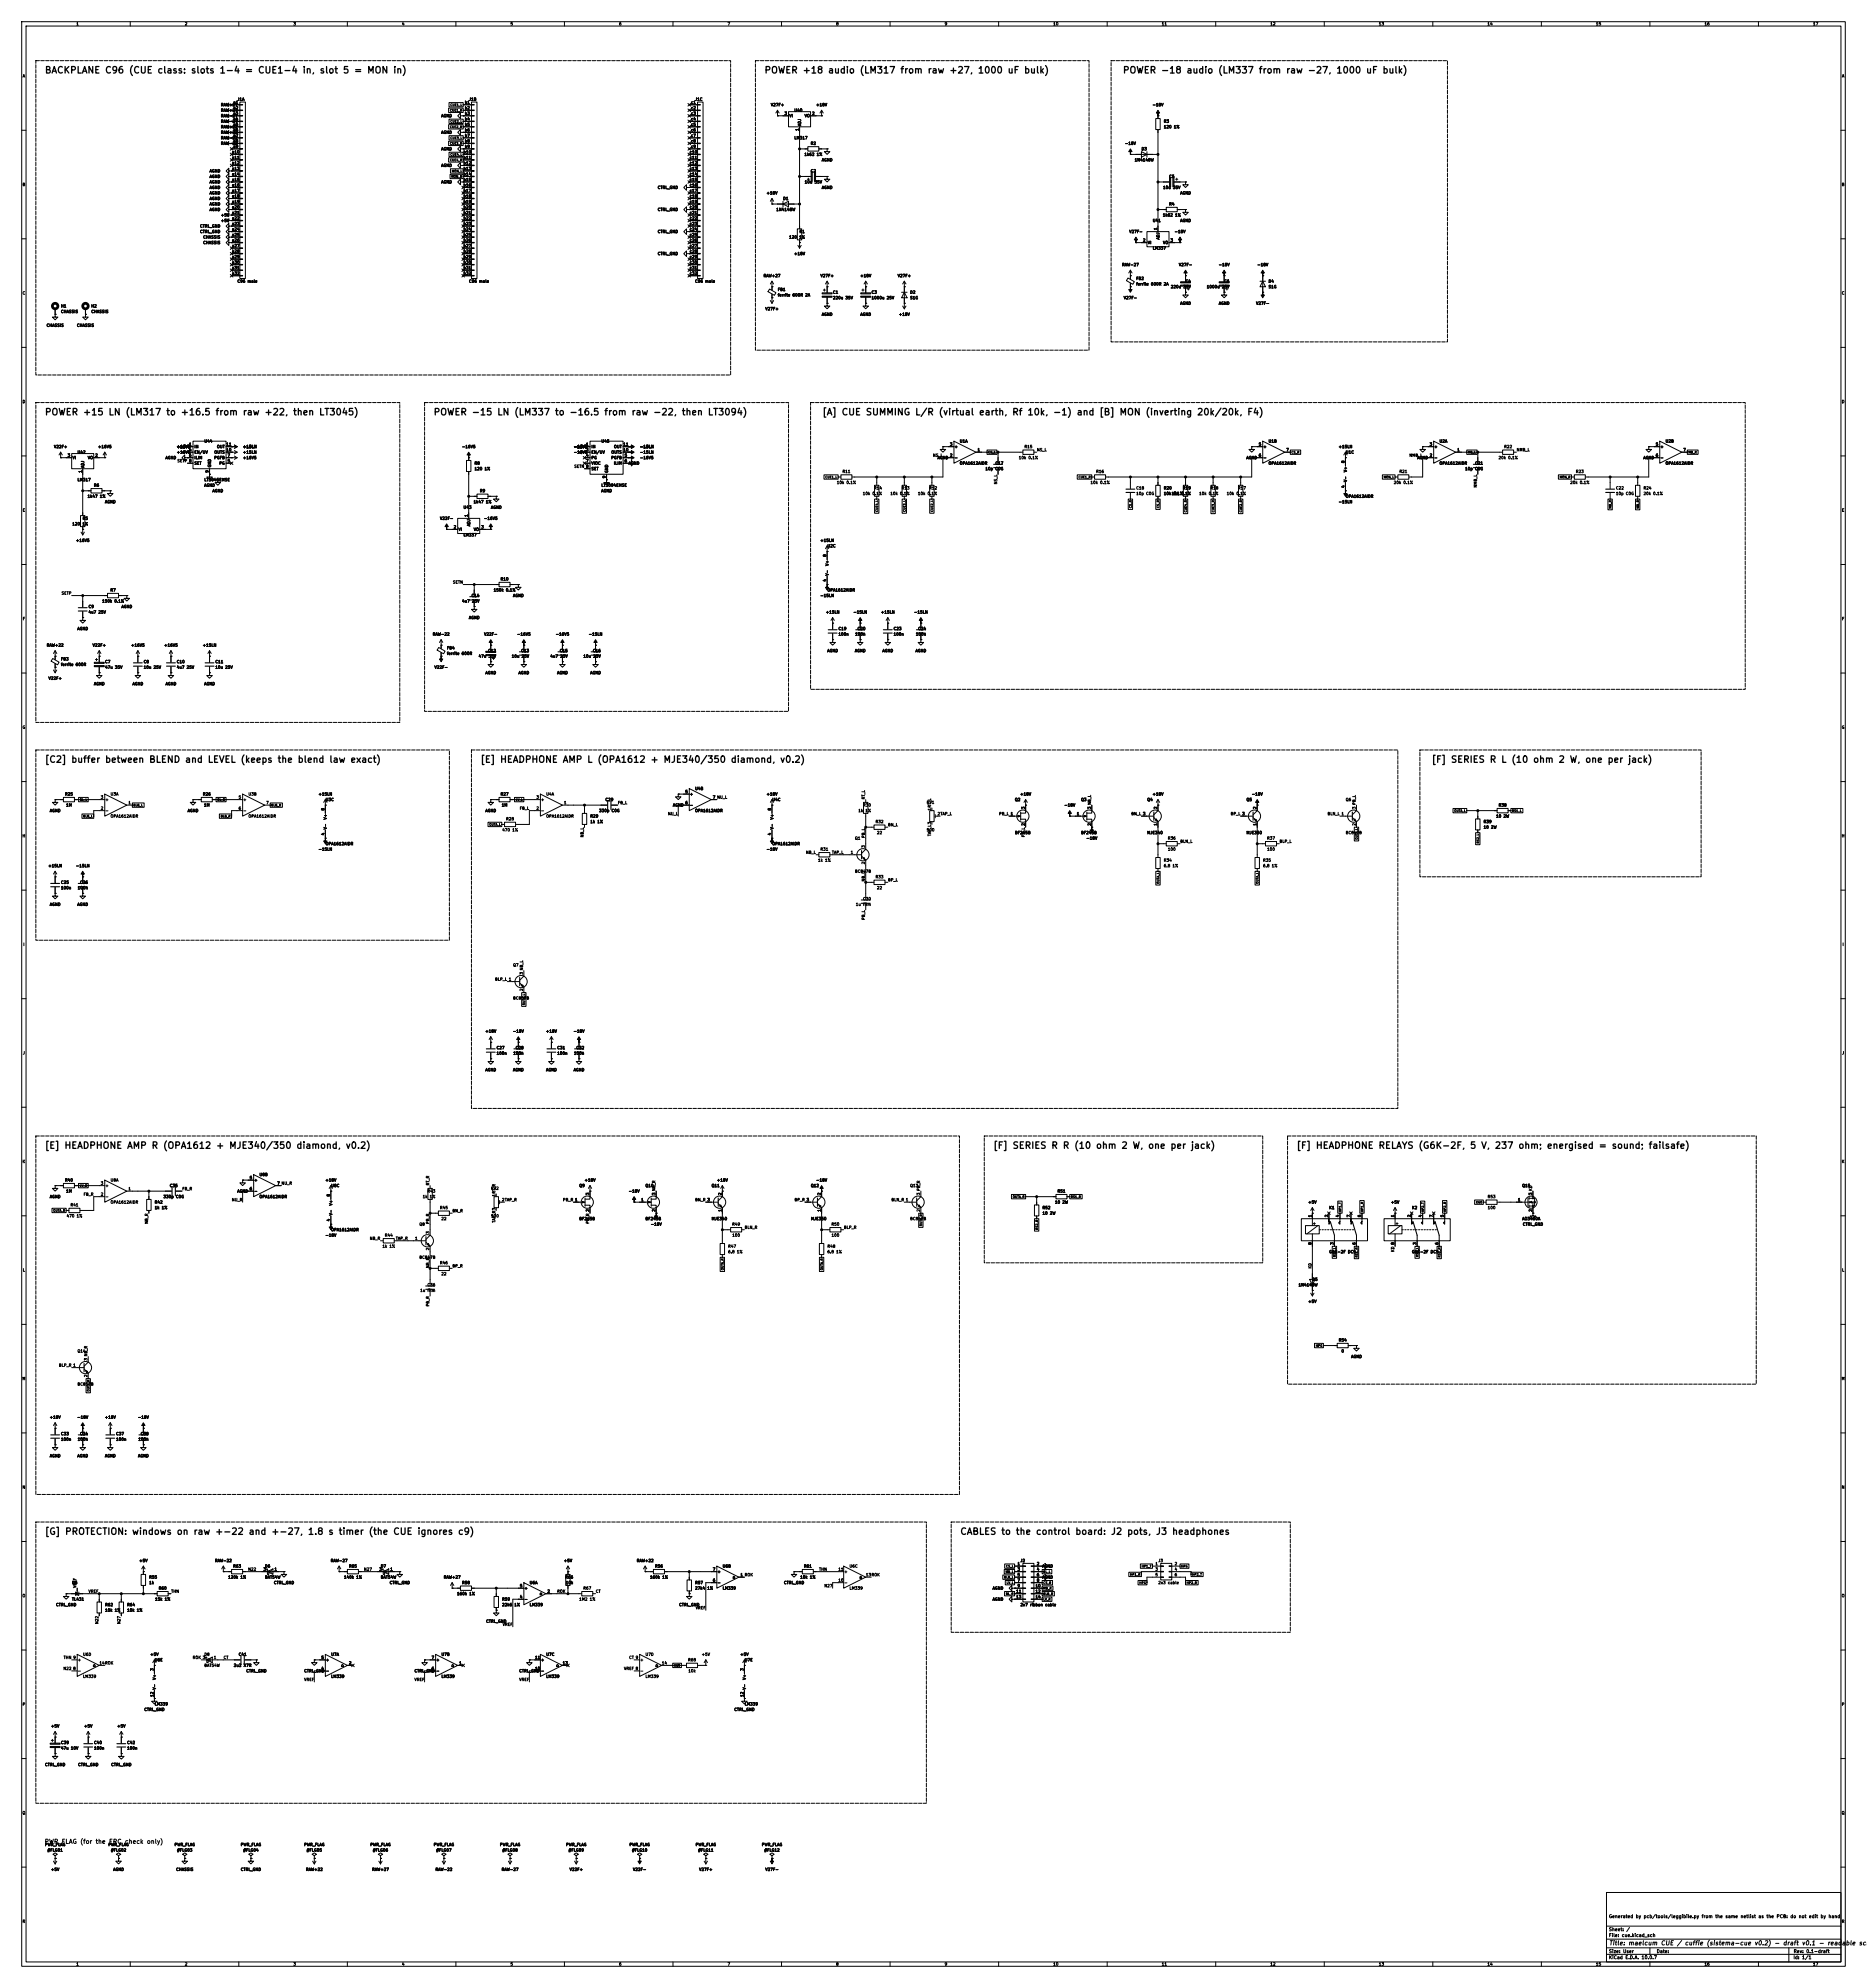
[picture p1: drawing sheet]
<svg xmlns="http://www.w3.org/2000/svg" width="860mm" height="916mm" viewBox="0 0 860 916" stroke-linecap="round" stroke-linejoin="round" font-family="sans-serif">
<defs><g id="words">
<g font-size="3">
<text x="20" y="35">BACKPLANE C96 (CUE class: slots 1-4 = CUE1-4 in, slot 5 = MON in)</text>
<text x="352" y="35">POWER +18 audio (LM317 from raw +27, 1000 uF bulk)</text>
<text x="517" y="35">POWER -18 audio (LM337 from raw -27, 1000 uF bulk)</text>
<text x="20" y="192">POWER +15 LN (LM317 to +16.5 from raw +22, then LT3045)</text>
<text x="199" y="192">POWER -15 LN (LM337 to -16.5 from raw -22, then LT3094)</text>
<text x="379" y="192">[A] CUE SUMMING L/R (virtual earth, Rf 10k, -1) and [B] MON (inverting 20k/20k, F4)</text>
<text x="20" y="352">[C2] buffer between BLEND and LEVEL (keeps the blend law exact)</text>
<text x="221" y="352">[E] HEADPHONE AMP L (OPA1612 + MJE340/350 diamond, v0.2)</text>
<text x="659" y="352">[F] SERIES R L (10 ohm 2 W, one per jack)</text>
<text x="20" y="530">[E] HEADPHONE AMP R (OPA1612 + MJE340/350 diamond, v0.2)</text>
<text x="457" y="530">[F] SERIES R R (10 ohm 2 W, one per jack)</text>
<text x="597" y="530">[F] HEADPHONE RELAYS (G6K-2F, 5 V, 237 ohm; energised = sound; failsafe)</text>
<text x="20" y="708">[G] PROTECTION: windows on raw +-22 and +-27, 1.8 s timer (the CUE ignores c9)</text>
<text x="442" y="708">CABLES to the control board: J2 pots, J3 headphones</text>
</g>
<g font-size="2">
<text x="20" y="850">PWR_FLAG (for the ERC check only)</text>
<text x="741" y="896">Title: maelcum CUE / cuffie (sistema-cue v0.2) - draft v0.1 - readable sch</text>
</g>
<g font-size="1.5">
<text x="741" y="884">Generated by pcb/tools/leggibile.py from the same netlist as the PCB: do not edit by hand</text>
<text x="741" y="893">File: cue.kicad_sch</text>
<text x="741" y="890">Sheet: /</text>
<text x="741" y="900">Size: User</text>
<text x="763" y="900">Date:</text>
<text x="826" y="900">Rev: 0.1-draft</text>
<text x="741" y="903">KiCad E.D.A. 10.0.7</text>
<text x="826" y="903">Id: 1/1</text>
</g>
<g font-size="1.3">
<text x="35" y="12">1</text>
<text x="85" y="12">2</text>
<text x="135" y="12">3</text>
<text x="185" y="12">4</text>
<text x="235" y="12">5</text>
<text x="285" y="12">6</text>
<text x="335" y="12">7</text>
<text x="385" y="12">8</text>
<text x="435" y="12">9</text>
<text x="485" y="12">10</text>
<text x="535" y="12">11</text>
<text x="585" y="12">12</text>
<text x="635" y="12">13</text>
<text x="685" y="12">14</text>
<text x="735" y="12">15</text>
<text x="785" y="12">16</text>
<text x="835" y="12">17</text>
<text x="10" y="36">A</text>
<text x="848" y="36">A</text>
<text x="109" y="47">J1A</text>
<text x="216" y="47">J1B</text>
<text x="320" y="47">J1C</text>
<text x="102" y="52">RAW+27</text>
<text x="102" y="49">RAW+27</text>
<text x="107" y="48">a1</text>
<text x="107" y="51">a2</text>
<text x="107" y="53">a3</text>
<text x="214" y="48">b1</text>
<text x="214" y="51">b2</text>
<text x="214" y="53">b3</text>
<text x="318" y="48">c1</text>
<text x="318" y="51">c2</text>
<text x="318" y="53">c3</text>
<text x="355" y="49">V27F+</text>
<text x="361" y="53">3</text>
<text x="366" y="52">U40</text>
<text x="374" y="53">2</text>
<text x="376" y="49">+18V</text>
<text x="531" y="49">-18V</text>
<text x="102" y="57">RAW-27</text>
<text x="102" y="59">RAW+22</text>
<text x="102" y="54">RAW-27</text>
<text x="107" y="56">a4</text>
<text x="107" y="58">a5</text>
<text x="203" y="54">AGND</text>
<text x="214" y="56">b4</text>
<text x="214" y="58">b5</text>
<text x="318" y="56">c4</text>
<text x="318" y="58">c5</text>
<text x="363" y="54">VI</text>
<text x="369" y="58" transform="rotate(-90 369 58)">ADJ</text>
<text x="370" y="54">VO</text>
<text x="536" y="57">R3</text>
<text x="536" y="59">120 1%</text>
<text x="102" y="64">RAW-22</text>
<text x="102" y="62">RAW+22</text>
<text x="107" y="61">a6</text>
<text x="107" y="63">a7</text>
<text x="107" y="66">a8</text>
<text x="203" y="62">AGND</text>
<text x="214" y="61">b6</text>
<text x="214" y="63">b7</text>
<text x="214" y="66">b8</text>
<text x="318" y="61">c6</text>
<text x="318" y="63">c7</text>
<text x="318" y="66">c8</text>
<text x="366" y="64">LM317</text>
<text x="368" y="60" transform="rotate(-90 368 60)">1</text>
<text x="102" y="67">RAW-22</text>
<text x="107" y="71">a10</text>
<text x="107" y="68">a9</text>
<text x="203" y="70">AGND</text>
<text x="213" y="71">b10</text>
<text x="214" y="68">b9</text>
<text x="318" y="71">c10</text>
<text x="318" y="68">c9</text>
<text x="373" y="67">R2</text>
<text x="518" y="67">-18V</text>
<text x="526" y="70">D3</text>
<text x="107" y="74">a11</text>
<text x="107" y="76">a12</text>
<text x="203" y="77">AGND</text>
<text x="213" y="74">b11</text>
<text x="213" y="76">b12</text>
<text x="318" y="74">c11</text>
<text x="318" y="76">c12</text>
<text x="370" y="72">1k62 1%</text>
<text x="378" y="75">AGND</text>
<text x="523" y="75">1N4148W</text>
<text x="96" y="80">AGND</text>
<text x="96" y="82">AGND</text>
<text x="107" y="79">a13</text>
<text x="107" y="81">a14</text>
<text x="107" y="84">a15</text>
<text x="213" y="79">b13</text>
<text x="213" y="81">b14</text>
<text x="213" y="84">b15</text>
<text x="318" y="79">c13</text>
<text x="318" y="81">c14</text>
<text x="318" y="84">c15</text>
<text x="373" y="80">C2</text>
<text x="538" y="82">C5</text>
<text x="10" y="86">B</text>
<text x="96" y="87">AGND</text>
<text x="96" y="90">AGND</text>
<text x="96" y="85">AGND</text>
<text x="107" y="86">a16</text>
<text x="107" y="89">a17</text>
<text x="203" y="85">AGND</text>
<text x="213" y="86">b16</text>
<text x="213" y="89">b17</text>
<text x="303" y="87">CTRL_GND</text>
<text x="318" y="86">c16</text>
<text x="318" y="89">c17</text>
<text x="353" y="90">+18V</text>
<text x="371" y="85">10u 35V</text>
<text x="378" y="87">AGND</text>
<text x="536" y="87">10u 35V</text>
<text x="543" y="90">AGND</text>
<text x="848" y="86">B</text>
<text x="96" y="92">AGND</text>
<text x="96" y="95">AGND</text>
<text x="107" y="91">a18</text>
<text x="107" y="94">a19</text>
<text x="213" y="91">b18</text>
<text x="213" y="94">b19</text>
<text x="318" y="91">c18</text>
<text x="318" y="94">c19</text>
<text x="361" y="92">D1</text>
<text x="538" y="95">R4</text>
<text x="96" y="97">AGND</text>
<text x="102" y="100">+5V</text>
<text x="107" y="96">a20</text>
<text x="107" y="99">a21</text>
<text x="107" y="101">a22</text>
<text x="213" y="96">b20</text>
<text x="213" y="99">b21</text>
<text x="213" y="101">b22</text>
<text x="303" y="97">CTRL_GND</text>
<text x="318" y="96">c20</text>
<text x="318" y="99">c21</text>
<text x="318" y="101">c22</text>
<text x="357" y="97">1N4148W</text>
<text x="535" y="100">1k62 1%</text>
<text x="92" y="108">CTRL_GND</text>
<text x="92" y="105">CTRL_GND</text>
<text x="102" y="103">+5V</text>
<text x="107" y="104">a23</text>
<text x="107" y="107">a24</text>
<text x="213" y="104">b23</text>
<text x="213" y="107">b24</text>
<text x="303" y="108">CTRL_GND</text>
<text x="318" y="104">c23</text>
<text x="318" y="107">c24</text>
<text x="368" y="108">R1</text>
<text x="520" y="108">V27F-</text>
<text x="531" y="103">U41</text>
<text x="533" y="106" transform="rotate(-90 533 106)">1</text>
<text x="541" y="108">-18V</text>
<text x="543" y="103">AGND</text>
<text x="93" y="110">CHASSIS</text>
<text x="93" y="113">CHASSIS</text>
<text x="107" y="109">a25</text>
<text x="107" y="112">a26</text>
<text x="213" y="109">b25</text>
<text x="213" y="112">b26</text>
<text x="318" y="109">c25</text>
<text x="318" y="112">c26</text>
<text x="363" y="110">120</text>
<text x="368" y="110">1%</text>
<text x="526" y="112">2</text>
<text x="529" y="113">VI</text>
<text x="534" y="110" transform="rotate(-90 534 110)">ADJ</text>
<text x="536" y="113">VO</text>
<text x="539" y="112">3</text>
<text x="107" y="114">a27</text>
<text x="107" y="117">a28</text>
<text x="107" y="119">a29</text>
<text x="213" y="114">b27</text>
<text x="213" y="117">b28</text>
<text x="213" y="119">b29</text>
<text x="303" y="118">CTRL_GND</text>
<text x="318" y="114">c27</text>
<text x="318" y="117">c28</text>
<text x="318" y="119">c29</text>
<text x="366" y="118">+18V</text>
<text x="531" y="115">LM337</text>
<text x="107" y="122">a30</text>
<text x="107" y="124">a31</text>
<text x="213" y="122">b30</text>
<text x="213" y="124">b31</text>
<text x="318" y="122">c30</text>
<text x="318" y="124">c31</text>
<text x="517" y="123">RAW-27</text>
<text x="543" y="123">V27F-</text>
<text x="561" y="123">-18V</text>
<text x="579" y="123">-18V</text>
<text x="107" y="127">a32</text>
<text x="109" y="131">C96 male</text>
<text x="213" y="127">b32</text>
<text x="216" y="131">C96 male</text>
<text x="318" y="127">c32</text>
<text x="320" y="131">C96 male</text>
<text x="352" y="128">RAW+27</text>
<text x="378" y="128">V27F+</text>
<text x="396" y="128">+18V</text>
<text x="413" y="128">V27F+</text>
<text x="523" y="129">FB2</text>
<text x="523" y="132">ferrite 600R 2A</text>
<text x="546" y="131">C4</text>
<text x="564" y="131">C6</text>
<text x="584" y="131">D4</text>
<text x="10" y="136">C</text>
<text x="358" y="134">FB1</text>
<text x="358" y="137">ferrite 600R 2A</text>
<text x="384" y="136">C1</text>
<text x="401" y="136">C3</text>
<text x="419" y="136">D2</text>
<text x="539" y="133">220u 35V</text>
<text x="556" y="133">1000u 25V</text>
<text x="584" y="133">S1G</text>
<text x="848" y="136">C</text>
<text x="28" y="142">H1</text>
<text x="42" y="142">H2</text>
<text x="352" y="143">V27F+</text>
<text x="384" y="138">220u 35V</text>
<text x="401" y="138">1000u 25V</text>
<text x="419" y="138">S1G</text>
<text x="517" y="138">V27F-</text>
<text x="543" y="141">AGND</text>
<text x="561" y="141">AGND</text>
<text x="578" y="141">V27F-</text>
<text x="28" y="144">CHASSIS</text>
<text x="42" y="144">CHASSIS</text>
<text x="378" y="146">AGND</text>
<text x="396" y="146">AGND</text>
<text x="414" y="146">+18V</text>
<text x="21" y="151">CHASSIS</text>
<text x="35" y="151">CHASSIS</text>
<text x="10" y="186">D</text>
<text x="848" y="186">D</text>
<text x="25" y="207">V22F+</text>
<text x="36" y="209">U42</text>
<text x="45" y="207">+16V5</text>
<text x="81" y="207">+16V5</text>
<text x="81" y="209">+16V5</text>
<text x="87" y="206">1</text>
<text x="87" y="208">4</text>
<text x="89" y="207">IN</text>
<text x="89" y="209">EN/UV</text>
<text x="94" y="204">U44</text>
<text x="99" y="209">OUTS</text>
<text x="100" y="207">OUT</text>
<text x="104" y="208">10</text>
<text x="104" y="206">11</text>
<text x="112" y="207">+15LN</text>
<text x="112" y="209">+15LN</text>
<text x="213" y="207">-16V5</text>
<text x="264" y="209">-16V5</text>
<text x="264" y="207">-16V5</text>
<text x="270" y="206">1</text>
<text x="270" y="208">3</text>
<text x="272" y="207">IN</text>
<text x="272" y="209">EN/UV</text>
<text x="277" y="204">U45</text>
<text x="281" y="209">OUTS</text>
<text x="283" y="207">OUT</text>
<text x="287" y="208">10</text>
<text x="287" y="206">11</text>
<text x="295" y="207">-15LN</text>
<text x="295" y="209">-15LN</text>
<text x="437" y="206">3</text>
<text x="440" y="207">+</text>
<text x="442" y="204">U1A</text>
<text x="450" y="208">1</text>
<text x="472" y="207">R15</text>
<text x="477" y="208">NS_L</text>
<text x="580" y="206">5</text>
<text x="582" y="207">+</text>
<text x="584" y="204">U1B</text>
<text x="592" y="208">7</text>
<text x="616" y="207">+15LN</text>
<text x="620" y="209">U1C</text>
<text x="658" y="206">3</text>
<text x="661" y="207">+</text>
<text x="663" y="204">U2A</text>
<text x="671" y="208">1</text>
<text x="693" y="207">R22</text>
<text x="698" y="208">NMB_L</text>
<text x="763" y="206">5</text>
<text x="765" y="207">+</text>
<text x="767" y="204">U2B</text>
<text x="775" y="208">7</text>
<text x="31" y="211">3</text>
<text x="33" y="212">VI</text>
<text x="39" y="216" transform="rotate(-90 39 216)">ADJ</text>
<text x="40" y="212">VO</text>
<text x="44" y="211">2</text>
<text x="76" y="212">AGND</text>
<text x="82" y="213">SETP 8</text>
<text x="87" y="211">6</text>
<text x="87" y="213">8</text>
<text x="89" y="212">ILIM</text>
<text x="89" y="214">SET</text>
<text x="97" y="215" transform="rotate(-90 97 215)">GND</text>
<text x="99" y="212">PGFB</text>
<text x="101" y="214">PG</text>
<text x="105" y="213">5</text>
<text x="105" y="211">7</text>
<text x="112" y="212">+16V5</text>
<text x="218" y="214">R8</text>
<text x="264" y="216">SETN 8</text>
<text x="270" y="211">4</text>
<text x="270" y="213">7</text>
<text x="270" y="216">8</text>
<text x="272" y="212">PG</text>
<text x="272" y="214">VIOC</text>
<text x="281" y="212">PGFB</text>
<text x="283" y="214">ILIM</text>
<text x="288" y="211">5</text>
<text x="288" y="213">6</text>
<text x="289" y="214">AGND</text>
<text x="295" y="212">-16V5</text>
<text x="430" y="211">NS_L</text>
<text x="432" y="212">AGND</text>
<text x="437" y="211">2</text>
<text x="440" y="212">-</text>
<text x="442" y="214">OPA1612AIDR</text>
<text x="458" y="214">C17</text>
<text x="469" y="212">10k 0.1%</text>
<text x="574" y="212">AGND</text>
<text x="580" y="211">6</text>
<text x="582" y="212">-</text>
<text x="584" y="214">OPA1612AIDR</text>
<text x="620" y="213" transform="rotate(-90 620 213)">8</text>
<text x="649" y="211">NMB_L</text>
<text x="653" y="212">AGND</text>
<text x="658" y="211">2</text>
<text x="661" y="212">-</text>
<text x="663" y="214">OPA1612AIDR</text>
<text x="679" y="214">C21</text>
<text x="690" y="212">20k 0.1%</text>
<text x="757" y="212">AGND</text>
<text x="763" y="211">6</text>
<text x="765" y="212">-</text>
<text x="767" y="214">OPA1612AIDR</text>
<text x="36" y="222">LM317</text>
<text x="38" y="218" transform="rotate(-90 38 218)">1</text>
<text x="94" y="222">LT3045EMSE</text>
<text x="96" y="218" transform="rotate(-90 96 218)">9</text>
<text x="218" y="217">120 1%</text>
<text x="272" y="217">SET</text>
<text x="279" y="220" transform="rotate(-90 279 220)">9</text>
<text x="280" y="218" transform="rotate(-90 280 218)">GND</text>
<text x="388" y="218">R11</text>
<text x="454" y="217">10p C0G</text>
<text x="505" y="218">R16</text>
<text x="621" y="218" transform="rotate(-90 621 218)">V+</text>
<text x="644" y="218">R21</text>
<text x="675" y="217">10p C0G</text>
<text x="726" y="218">R23</text>
<text x="43" y="224">R6</text>
<text x="94" y="224">AGND</text>
<text x="98" y="227">AGND</text>
<text x="221" y="227">R9</text>
<text x="277" y="227">AGND</text>
<text x="277" y="224">LT3094EMSE</text>
<text x="385" y="223">10k 0.1%</text>
<text x="402" y="226">R14</text>
<text x="415" y="226">R13</text>
<text x="428" y="226">R12</text>
<text x="460" y="223" transform="rotate(-90 460 223)">NS_L</text>
<text x="502" y="223">10k 0.1%</text>
<text x="523" y="226">C18</text>
<text x="536" y="226">R20</text>
<text x="545" y="226">R19</text>
<text x="557" y="226">R18</text>
<text x="570" y="226">R17</text>
<text x="620" y="225" transform="rotate(-90 620 225)">4</text>
<text x="621" y="222" transform="rotate(-90 621 222)">V-</text>
<text x="642" y="223">20k 0.1%</text>
<text x="681" y="225" transform="rotate(-90 681 225)">NMB_L</text>
<text x="723" y="223">20k 0.1%</text>
<text x="744" y="226">C22</text>
<text x="757" y="226">R24</text>
<text x="40" y="230">1k47 1%</text>
<text x="48" y="232">AGND</text>
<text x="218" y="232">1k47 1%</text>
<text x="397" y="228">10k 0.1%</text>
<text x="410" y="228">10k 0.1%</text>
<text x="423" y="228">10k 0.1%</text>
<text x="523" y="228">10p C0G</text>
<text x="536" y="228">10k10k 0.1%</text>
<text x="540" y="228">0.1%</text>
<text x="552" y="228">10k 0.1%</text>
<text x="565" y="228">10k 0.1%</text>
<text x="616" y="232">-15LN</text>
<text x="620" y="230">OPA1612AIDR</text>
<text x="744" y="228">10p C0G</text>
<text x="757" y="228">20k 0.1%</text>
<text x="10" y="236">E</text>
<text x="38" y="240">R5</text>
<text x="203" y="240">V22F-</text>
<text x="213" y="235">U43</text>
<text x="216" y="238" transform="rotate(-90 216 238)">1</text>
<text x="223" y="240">-16V5</text>
<text x="226" y="235">AGND</text>
<text x="848" y="236">E</text>
<text x="33" y="242">120</text>
<text x="38" y="242">1%</text>
<text x="209" y="244">2</text>
<text x="211" y="245">VI</text>
<text x="217" y="243" transform="rotate(-90 217 243)">ADJ</text>
<text x="218" y="245">VO</text>
<text x="222" y="244">3</text>
<text x="35" y="250">+16V5</text>
<text x="213" y="247">LM337</text>
<text x="378" y="250">+15LN</text>
<text x="381" y="257" transform="rotate(-90 381 257)">8</text>
<text x="381" y="252">U2C</text>
<text x="382" y="261" transform="rotate(-90 382 261)">V+</text>
<text x="208" y="269">SETN</text>
<text x="230" y="268">R10</text>
<text x="381" y="268" transform="rotate(-90 381 268)">4</text>
<text x="382" y="265" transform="rotate(-90 382 265)">V-</text>
<text x="28" y="274">SETP</text>
<text x="51" y="273">R7</text>
<text x="217" y="275">C14</text>
<text x="227" y="273">150k 0.1%</text>
<text x="236" y="275">AGND</text>
<text x="378" y="275">-15LN</text>
<text x="381" y="273">OPA1612AIDR</text>
<text x="41" y="280">C9</text>
<text x="47" y="278">150k 0.1%</text>
<text x="56" y="280">AGND</text>
<text x="213" y="278">4u7 25V</text>
<text x="10" y="286">F</text>
<text x="41" y="283">4u7 25V</text>
<text x="216" y="285">AGND</text>
<text x="380" y="283">+15LN</text>
<text x="393" y="283">-15LN</text>
<text x="406" y="283">+15LN</text>
<text x="421" y="283">-15LN</text>
<text x="848" y="286">F</text>
<text x="35" y="291">AGND</text>
<text x="199" y="293">RAW-22</text>
<text x="223" y="293">V22F-</text>
<text x="238" y="293">-16V5</text>
<text x="256" y="293">-16V5</text>
<text x="271" y="293">-15LN</text>
<text x="386" y="291">C19</text>
<text x="386" y="293">100n</text>
<text x="394" y="293">100n</text>
<text x="395" y="291">C20</text>
<text x="411" y="291">C23</text>
<text x="411" y="293">100n</text>
<text x="422" y="293">100n</text>
<text x="423" y="291">C24</text>
<text x="21" y="298">RAW+22</text>
<text x="43" y="298">V22F+</text>
<text x="60" y="298">+16V5</text>
<text x="75" y="298">+16V5</text>
<text x="93" y="298">+15LN</text>
<text x="206" y="299">FB4</text>
<text x="28" y="304">FB3</text>
<text x="48" y="306">C7</text>
<text x="66" y="306">C8</text>
<text x="81" y="306">C10</text>
<text x="99" y="306">C11</text>
<text x="206" y="302">ferrite 600R</text>
<text x="220" y="303">47u 35V</text>
<text x="225" y="301">C12</text>
<text x="236" y="303">10u 25V</text>
<text x="240" y="301">C13</text>
<text x="253" y="303">4u7 25V</text>
<text x="258" y="301">C15</text>
<text x="269" y="303">10u 25V</text>
<text x="273" y="301">C16</text>
<text x="381" y="301">AGND</text>
<text x="394" y="301">AGND</text>
<text x="406" y="301">AGND</text>
<text x="422" y="301">AGND</text>
<text x="28" y="307">ferrite 600R</text>
<text x="48" y="308">47u 35V</text>
<text x="66" y="308">10u 25V</text>
<text x="81" y="308">4u7 25V</text>
<text x="99" y="308">10u 25V</text>
<text x="200" y="308">V22F-</text>
<text x="223" y="311">AGND</text>
<text x="239" y="311">AGND</text>
<text x="256" y="311">AGND</text>
<text x="272" y="311">AGND</text>
<text x="22" y="313">V22F+</text>
<text x="43" y="316">AGND</text>
<text x="61" y="316">AGND</text>
<text x="76" y="316">AGND</text>
<text x="94" y="316">AGND</text>
<text x="10" y="336">G</text>
<text x="848" y="336">G</text>
<text x="315" y="366">5</text>
<text x="320" y="364">U4B</text>
<text x="30" y="367">R25</text>
<text x="30" y="372">1M</text>
<text x="46" y="368">3</text>
<text x="48" y="369">+</text>
<text x="51" y="367">U3A</text>
<text x="59" y="371">1</text>
<text x="93" y="367">R26</text>
<text x="94" y="372">1M</text>
<text x="110" y="368">5</text>
<text x="112" y="369">+</text>
<text x="114" y="367">U3B</text>
<text x="122" y="371">7</text>
<text x="147" y="367">+15LN</text>
<text x="150" y="369">U3C</text>
<text x="230" y="367">R27</text>
<text x="231" y="372">1M</text>
<text x="247" y="368">3</text>
<text x="249" y="369">+</text>
<text x="251" y="367">U4A</text>
<text x="260" y="371">1</text>
<text x="279" y="369">C29</text>
<text x="284" y="371">FB_L</text>
<text x="310" y="372">AGND</text>
<text x="315" y="371">6</text>
<text x="318" y="367">+</text>
<text x="318" y="372">-</text>
<text x="328" y="368">7 NU_L</text>
<text x="328" y="368">7</text>
<text x="353" y="367">+18V</text>
<text x="356" y="369">U4C</text>
<text x="397" y="372">R30</text>
<text x="399" y="368" transform="rotate(-90 399 368)">RT_L</text>
<text x="427" y="371">RV1</text>
<text x="467" y="369">Q2</text>
<text x="470" y="367">+18V</text>
<text x="490" y="372">-18V</text>
<text x="498" y="369">Q3</text>
<text x="528" y="369">Q4</text>
<text x="531" y="367">+18V</text>
<text x="574" y="369">Q5</text>
<text x="576" y="367">-18V</text>
<text x="620" y="369">Q6</text>
<text x="690" y="372">R38</text>
<text x="23" y="374">AGND</text>
<text x="46" y="373">2</text>
<text x="48" y="374">-</text>
<text x="51" y="377">OPA1612AIDR</text>
<text x="86" y="374">AGND</text>
<text x="110" y="373">6</text>
<text x="112" y="374">-</text>
<text x="114" y="377">OPA1612AIDR</text>
<text x="150" y="373" transform="rotate(-90 150 373)">8</text>
<text x="151" y="378" transform="rotate(-90 151 378)">V+</text>
<text x="223" y="374">AGND</text>
<text x="239" y="373">FB_L</text>
<text x="247" y="373">2</text>
<text x="249" y="374">-</text>
<text x="251" y="377">OPA1612AIDR</text>
<text x="272" y="377">R29</text>
<text x="276" y="374">330p C0G</text>
<text x="308" y="376">NU_L</text>
<text x="320" y="374">OPA1612AIDR</text>
<text x="355" y="373" transform="rotate(-90 355 373)">8</text>
<text x="357" y="378" transform="rotate(-90 357 378)">V+</text>
<text x="395" y="374">1k</text>
<text x="398" y="374">1%</text>
<text x="429" y="373" transform="rotate(-90 429 373)">1RT_L</text>
<text x="432" y="376">2TAP_L</text>
<text x="460" y="376">PB_L 1</text>
<text x="465" y="376">1</text>
<text x="472" y="373" transform="rotate(-90 472 373)">3</text>
<text x="496" y="376">1</text>
<text x="503" y="373" transform="rotate(-90 503 373)">3 NB_L</text>
<text x="503" y="373" transform="rotate(-90 503 373)">3</text>
<text x="521" y="376">BN_L 3</text>
<text x="526" y="376">3</text>
<text x="533" y="373" transform="rotate(-90 533 373)">2</text>
<text x="567" y="376">BP_L 3</text>
<text x="572" y="376">3</text>
<text x="579" y="373" transform="rotate(-90 579 373)">2</text>
<text x="611" y="376">BLN_L 1</text>
<text x="625" y="373" transform="rotate(-90 625 373)">3 PB_L</text>
<text x="689" y="377">10 2W</text>
<text x="151" y="382" transform="rotate(-90 151 382)">V-</text>
<text x="231" y="383">470 1%</text>
<text x="233" y="378">R28</text>
<text x="272" y="379">1k 1%</text>
<text x="357" y="382" transform="rotate(-90 357 382)">V-</text>
<text x="403" y="379">R32</text>
<text x="409" y="381">BN_L</text>
<text x="427" y="383">500</text>
<text x="472" y="380" transform="rotate(-90 472 380)">2</text>
<text x="503" y="380" transform="rotate(-90 503 380)">2</text>
<text x="533" y="380" transform="rotate(-90 533 380)">1</text>
<text x="579" y="380" transform="rotate(-90 579 380)">1</text>
<text x="625" y="380" transform="rotate(-90 625 380)">2</text>
<text x="683" y="379">R39</text>
<text x="683" y="382">10 2W</text>
<text x="10" y="386">H</text>
<text x="150" y="385" transform="rotate(-90 150 385)">4</text>
<text x="150" y="390">OPA1612AIDR</text>
<text x="269" y="386" transform="rotate(-90 269 386)">NB_L</text>
<text x="355" y="385" transform="rotate(-90 355 385)">4</text>
<text x="356" y="390">OPA1612AIDR</text>
<text x="394" y="387">Q1</text>
<text x="399" y="386" transform="rotate(-90 399 386)">PB_L</text>
<text x="404" y="385">22</text>
<text x="429" y="385" transform="rotate(-90 429 385)">TAP_L3</text>
<text x="467" y="385">BF245B</text>
<text x="472" y="386" transform="rotate(-90 472 386)">PB_L 2</text>
<text x="498" y="385">BF245B</text>
<text x="500" y="387">-18V</text>
<text x="528" y="385">MJE340</text>
<text x="538" y="387">R36</text>
<text x="544" y="388">BLN_L</text>
<text x="574" y="385">MJE350</text>
<text x="583" y="387">R37</text>
<text x="589" y="388">BLP_L</text>
<text x="620" y="385">BC847B</text>
<text x="848" y="386">H</text>
<text x="147" y="392">-15LN</text>
<text x="353" y="392">-18V</text>
<text x="371" y="394">NB_L</text>
<text x="378" y="392">R31</text>
<text x="383" y="394">TAP_L</text>
<text x="392" y="394">1</text>
<text x="399" y="391" transform="rotate(-90 399 391)">3</text>
<text x="538" y="392">100</text>
<text x="584" y="392">100</text>
<text x="22" y="400">+15LN</text>
<text x="35" y="400">-15LN</text>
<text x="377" y="397">1k 1%</text>
<text x="399" y="398" transform="rotate(-90 399 398)">2</text>
<text x="536" y="397">R34</text>
<text x="536" y="400">6.8 1%</text>
<text x="582" y="397">R35</text>
<text x="582" y="400">6.8 1%</text>
<text x="28" y="407">C25</text>
<text x="37" y="407">C26</text>
<text x="394" y="402">BC847B</text>
<text x="399" y="406" transform="rotate(-90 399 406)">NB_L</text>
<text x="403" y="405">R33</text>
<text x="409" y="406">BP_L</text>
<text x="28" y="410">100n</text>
<text x="36" y="410">100n</text>
<text x="404" y="410">22</text>
<text x="23" y="418">AGND</text>
<text x="35" y="418">AGND</text>
<text x="394" y="418">1u film</text>
<text x="397" y="415">C30</text>
<text x="399" y="424" transform="rotate(-90 399 424)">PB_L</text>
<text x="11" y="436">I</text>
<text x="849" y="436">I</text>
<text x="236" y="445">Q7</text>
<text x="241" y="449" transform="rotate(-90 241 449)">3 NB_L</text>
<text x="228" y="452">BLP_L 1</text>
<text x="236" y="461">BC857B</text>
<text x="241" y="457" transform="rotate(-90 241 457)">2</text>
<text x="223" y="476">+18V</text>
<text x="236" y="476">-18V</text>
<text x="251" y="476">+18V</text>
<text x="264" y="476">-18V</text>
<text x="10" y="486">J</text>
<text x="229" y="484">C27</text>
<text x="237" y="484">C28</text>
<text x="257" y="484">C31</text>
<text x="265" y="484">C32</text>
<text x="848" y="486">J</text>
<text x="229" y="486">100n</text>
<text x="236" y="486">100n</text>
<text x="257" y="486">100n</text>
<text x="264" y="486">100n</text>
<text x="223" y="494">AGND</text>
<text x="236" y="494">AGND</text>
<text x="251" y="494">AGND</text>
<text x="264" y="494">AGND</text>
<text x="10" y="536">K</text>
<text x="848" y="536">K</text>
<text x="30" y="545">R40</text>
<text x="46" y="546">3</text>
<text x="51" y="545">U8A</text>
<text x="115" y="543">5</text>
<text x="117" y="545">+</text>
<text x="119" y="542">U8B</text>
<text x="128" y="546">7 NU_R</text>
<text x="128" y="546">7</text>
<text x="150" y="545">+18V</text>
<text x="269" y="545">+18V</text>
<text x="330" y="545">+18V</text>
<text x="376" y="545">-18V</text>
<text x="30" y="550">1M</text>
<text x="38" y="551">FB_R</text>
<text x="46" y="551">2</text>
<text x="48" y="547">+</text>
<text x="59" y="549">1</text>
<text x="78" y="547">C35</text>
<text x="84" y="549">FB_R</text>
<text x="109" y="550">AGND</text>
<text x="115" y="549">6</text>
<text x="117" y="550">-</text>
<text x="152" y="551" transform="rotate(-90 152 551)">8</text>
<text x="152" y="547">U8C</text>
<text x="197" y="550">R43</text>
<text x="198" y="546" transform="rotate(-90 198 546)">RT_R</text>
<text x="226" y="548">RV2</text>
<text x="228" y="551" transform="rotate(-90 228 551)">1RT_R</text>
<text x="267" y="547">Q9</text>
<text x="272" y="551" transform="rotate(-90 272 551)">3</text>
<text x="289" y="550">-18V</text>
<text x="297" y="547">Q10</text>
<text x="302" y="551" transform="rotate(-90 302 551)">3 NB_R</text>
<text x="302" y="551" transform="rotate(-90 302 551)">3</text>
<text x="328" y="547">Q11</text>
<text x="333" y="551" transform="rotate(-90 333 551)">2</text>
<text x="373" y="547">Q12</text>
<text x="378" y="551" transform="rotate(-90 378 551)">2</text>
<text x="419" y="547">Q13</text>
<text x="424" y="551" transform="rotate(-90 424 551)">3 PB_R</text>
<text x="487" y="550">R51</text>
<text x="701" y="547">Q15</text>
<text x="706" y="551" transform="rotate(-90 706 551)">3 KD</text>
<text x="706" y="551" transform="rotate(-90 706 551)">3</text>
<text x="23" y="552">AGND</text>
<text x="32" y="556">R41</text>
<text x="48" y="552">-</text>
<text x="51" y="555">OPA1612AIDR</text>
<text x="71" y="555">R42</text>
<text x="71" y="557">1k 1%</text>
<text x="75" y="552">330p C0G</text>
<text x="107" y="554">NU_R</text>
<text x="119" y="552">OPA1612AIDR</text>
<text x="153" y="555" transform="rotate(-90 153 555)">V+</text>
<text x="195" y="552">1k</text>
<text x="198" y="552">1%</text>
<text x="202" y="557">R45</text>
<text x="231" y="554">2TAP_R</text>
<text x="259" y="554">PB_R 1</text>
<text x="265" y="554">1</text>
<text x="295" y="554">1</text>
<text x="320" y="554">BN_R 3</text>
<text x="326" y="554">3</text>
<text x="366" y="554">BP_R 3</text>
<text x="371" y="554">3</text>
<text x="410" y="554">BLN_R 1</text>
<text x="480" y="557">R52</text>
<text x="486" y="555">10 2W</text>
<text x="602" y="555">+5V</text>
<text x="612" y="557">K1</text>
<text x="641" y="555">+5V</text>
<text x="650" y="557">K2</text>
<text x="685" y="552">R53</text>
<text x="685" y="557">100</text>
<text x="699" y="554">1</text>
<text x="31" y="561">470 1%</text>
<text x="68" y="564" transform="rotate(-90 68 564)">NB_R</text>
<text x="152" y="563" transform="rotate(-90 152 563)">4</text>
<text x="153" y="560" transform="rotate(-90 153 560)">V-</text>
<text x="198" y="564" transform="rotate(-90 198 564)">PB_R</text>
<text x="203" y="562">22</text>
<text x="208" y="559">BN_R</text>
<text x="226" y="561">500</text>
<text x="228" y="563" transform="rotate(-90 228 563)">TAP_R3</text>
<text x="267" y="562">BF245B</text>
<text x="272" y="558" transform="rotate(-90 272 558)">2</text>
<text x="272" y="564" transform="rotate(-90 272 564)">PB_R 2</text>
<text x="297" y="562">BF245B</text>
<text x="302" y="558" transform="rotate(-90 302 558)">2</text>
<text x="328" y="562">MJE340</text>
<text x="333" y="558" transform="rotate(-90 333 558)">1</text>
<text x="373" y="562">MJE350</text>
<text x="378" y="558" transform="rotate(-90 378 558)">1</text>
<text x="419" y="562">BC847B</text>
<text x="424" y="558" transform="rotate(-90 424 558)">2</text>
<text x="480" y="560">10 2W</text>
<text x="604" y="561" transform="rotate(-90 604 561)">1</text>
<text x="612" y="561" transform="rotate(-90 612 561)">2</text>
<text x="617" y="561" transform="rotate(-90 617 561)">4</text>
<text x="622" y="561" transform="rotate(-90 622 561)">7</text>
<text x="627" y="561" transform="rotate(-90 627 561)">5</text>
<text x="642" y="561" transform="rotate(-90 642 561)">1</text>
<text x="650" y="561" transform="rotate(-90 650 561)">2</text>
<text x="655" y="561" transform="rotate(-90 655 561)">4</text>
<text x="660" y="561" transform="rotate(-90 660 561)">7</text>
<text x="665" y="561" transform="rotate(-90 665 561)">5</text>
<text x="701" y="562">AO3400A</text>
<text x="706" y="558" transform="rotate(-90 706 558)">2</text>
<text x="150" y="570">-18V</text>
<text x="152" y="567">OPA1612AIDR</text>
<text x="177" y="570">R44</text>
<text x="193" y="565">Q8</text>
<text x="198" y="568" transform="rotate(-90 198 568)">3</text>
<text x="300" y="565">-18V</text>
<text x="337" y="565">R49</text>
<text x="337" y="570">100</text>
<text x="343" y="566">BLN_R</text>
<text x="383" y="565">R50</text>
<text x="383" y="570">100</text>
<text x="389" y="566">BLP_R</text>
<text x="604" y="564">+</text>
<text x="643" y="564">+</text>
<text x="701" y="565">CTRL_GND</text>
<text x="170" y="571">NB_R</text>
<text x="176" y="575">1k 1%</text>
<text x="182" y="571">TAP_R</text>
<text x="191" y="571">1</text>
<text x="335" y="575">R47</text>
<text x="381" y="575">R48</text>
<text x="604" y="574" transform="rotate(-90 604 574)">8</text>
<text x="615" y="574" transform="rotate(-90 615 574)">3</text>
<text x="625" y="574" transform="rotate(-90 625 574)">6</text>
<text x="642" y="574" transform="rotate(-90 642 574)">8</text>
<text x="653" y="574" transform="rotate(-90 653 574)">3</text>
<text x="663" y="574" transform="rotate(-90 663 574)">6</text>
<text x="193" y="580">BC847B</text>
<text x="198" y="576" transform="rotate(-90 198 576)">2</text>
<text x="335" y="578">6.8 1%</text>
<text x="381" y="578">6.8 1%</text>
<text x="612" y="578">G6K-2F DC5</text>
<text x="642" y="577" transform="rotate(-90 642 577)">KD 8</text>
<text x="650" y="578">G6K-2F DC5</text>
<text x="10" y="586">L</text>
<text x="198" y="584" transform="rotate(-90 198 584)">NB_R</text>
<text x="202" y="583">R46</text>
<text x="203" y="588">22</text>
<text x="208" y="584">BP_R</text>
<text x="604" y="584" transform="rotate(-90 604 584)">KD</text>
<text x="848" y="586">L</text>
<text x="197" y="593">C36</text>
<text x="598" y="593">1N4148W</text>
<text x="604" y="590">D5</text>
<text x="193" y="595">1u film</text>
<text x="198" y="602" transform="rotate(-90 198 602)">PB_R</text>
<text x="602" y="600">+5V</text>
<text x="36" y="623">Q14</text>
<text x="617" y="618">R54</text>
<text x="618" y="623">0</text>
<text x="27" y="630">BLP_R 1</text>
<text x="41" y="627" transform="rotate(-90 41 627)">3 NB_R</text>
<text x="622" y="626">AGND</text>
<text x="10" y="636">M</text>
<text x="41" y="634" transform="rotate(-90 41 634)">2</text>
<text x="848" y="636">M</text>
<text x="36" y="639">BC857B</text>
<text x="23" y="654">+18V</text>
<text x="35" y="654">-18V</text>
<text x="48" y="654">+18V</text>
<text x="63" y="654">-18V</text>
<text x="28" y="661">C33</text>
<text x="28" y="664">100n</text>
<text x="36" y="664">100n</text>
<text x="37" y="661">C34</text>
<text x="53" y="661">C37</text>
<text x="53" y="664">100n</text>
<text x="64" y="664">100n</text>
<text x="65" y="661">C38</text>
<text x="23" y="672">AGND</text>
<text x="35" y="672">AGND</text>
<text x="48" y="672">AGND</text>
<text x="63" y="672">AGND</text>
<text x="10" y="686">N</text>
<text x="848" y="686">N</text>
<text x="64" y="720">+5V</text>
<text x="99" y="720">RAW-22</text>
<text x="152" y="720">RAW-27</text>
<text x="260" y="720">+5V</text>
<text x="293" y="720">RAW+22</text>
<text x="470" y="720">J2</text>
<text x="533" y="720">J3</text>
<text x="107" y="722">R63</text>
<text x="114" y="724">N22</text>
<text x="121" y="724">3</text>
<text x="122" y="722">D6</text>
<text x="126" y="724">1</text>
<text x="161" y="722">R65</text>
<text x="167" y="724">N27</text>
<text x="175" y="724">3</text>
<text x="175" y="722">D7</text>
<text x="180" y="724">1</text>
<text x="302" y="722">R56</text>
<text x="328" y="724">7</text>
<text x="330" y="725">+</text>
<text x="333" y="722">U6B</text>
<text x="370" y="722">R61</text>
<text x="377" y="724">THN</text>
<text x="386" y="724">11</text>
<text x="389" y="725">+</text>
<text x="391" y="722">U6C</text>
<text x="469" y="721">1</text>
<text x="469" y="724">3</text>
<text x="477" y="721">2</text>
<text x="477" y="724">4</text>
<text x="480" y="722">AGND</text>
<text x="532" y="721">1</text>
<text x="532" y="724">3</text>
<text x="541" y="721">2</text>
<text x="541" y="724">4</text>
<text x="33" y="730">U5</text>
<text x="35" y="732" transform="rotate(-90 35 732)">VREF</text>
<text x="69" y="727">R55</text>
<text x="69" y="730">1k</text>
<text x="105" y="727">120k 1%</text>
<text x="122" y="727">BAT54W</text>
<text x="126" y="730">CTRL_GND</text>
<text x="158" y="727">140k 1%</text>
<text x="175" y="727">BAT54W</text>
<text x="179" y="730">CTRL_GND</text>
<text x="204" y="727">RAW+27</text>
<text x="213" y="730">R58</text>
<text x="239" y="731">5</text>
<text x="244" y="730">U6A</text>
<text x="260" y="727">R66</text>
<text x="260" y="730">10k</text>
<text x="299" y="727">160k 1%</text>
<text x="320" y="730">R57</text>
<text x="328" y="729">6</text>
<text x="330" y="730">-</text>
<text x="341" y="726">1 ROK</text>
<text x="341" y="726">1</text>
<text x="361" y="730">CTRL_GND</text>
<text x="368" y="727">10k 1%</text>
<text x="380" y="731">N27</text>
<text x="386" y="729">10</text>
<text x="389" y="730">-</text>
<text x="399" y="726">13ROK</text>
<text x="469" y="726">5</text>
<text x="469" y="729">7</text>
<text x="469" y="731">9</text>
<text x="477" y="731">10</text>
<text x="477" y="726">6</text>
<text x="477" y="729">8</text>
<text x="480" y="727">AGND</text>
<text x="532" y="726">5</text>
<text x="533" y="730">2x3 cable</text>
<text x="541" y="726">6</text>
<text x="10" y="736">O</text>
<text x="33" y="738">TL431</text>
<text x="41" y="734">VREF</text>
<text x="71" y="738">15k 1%</text>
<text x="73" y="732">R60</text>
<text x="79" y="734">THN</text>
<text x="210" y="735">160k 1%</text>
<text x="231" y="738">R59</text>
<text x="239" y="736">4</text>
<text x="241" y="738">-</text>
<text x="241" y="732">+</text>
<text x="252" y="734">2</text>
<text x="257" y="734">ROK</text>
<text x="267" y="738">1M2 1%</text>
<text x="269" y="732">R67</text>
<text x="274" y="734">CT</text>
<text x="320" y="732">27k4</text>
<text x="326" y="732">1%</text>
<text x="333" y="732">LM339</text>
<text x="391" y="732">LM339</text>
<text x="457" y="738">AGND</text>
<text x="457" y="732">AGND</text>
<text x="468" y="734">11</text>
<text x="468" y="736">13</text>
<text x="477" y="734">12</text>
<text x="477" y="736">14</text>
<text x="848" y="736">O</text>
<text x="26" y="740">CTRL_GND</text>
<text x="48" y="740">R62</text>
<text x="48" y="743">10k 1%</text>
<text x="58" y="740">R64</text>
<text x="58" y="743">10k 1%</text>
<text x="231" y="740">22k6</text>
<text x="237" y="740">1%</text>
<text x="244" y="740">LM339</text>
<text x="313" y="740">CTRL_GND</text>
<text x="320" y="742">VREF</text>
<text x="470" y="740">2x7 ribbon cable</text>
<text x="46" y="748" transform="rotate(-90 46 748)">N22</text>
<text x="56" y="748" transform="rotate(-90 56 748)">N27</text>
<text x="224" y="748">CTRL_GND</text>
<text x="231" y="749">VREF</text>
<text x="29" y="764">THN 9</text>
<text x="36" y="766">+</text>
<text x="38" y="763">U6D</text>
<text x="46" y="767">14ROK</text>
<text x="69" y="763">+5V</text>
<text x="71" y="766">U6E</text>
<text x="89" y="764">ROK 3</text>
<text x="94" y="763">D8</text>
<text x="98" y="764">1</text>
<text x="103" y="764">CT</text>
<text x="110" y="763">C41</text>
<text x="148" y="764">5</text>
<text x="150" y="766">+</text>
<text x="152" y="763">U7A</text>
<text x="161" y="767">2</text>
<text x="199" y="764">7</text>
<text x="201" y="766">+</text>
<text x="203" y="763">U7B</text>
<text x="211" y="767">1</text>
<text x="246" y="764">11</text>
<text x="249" y="766">+</text>
<text x="251" y="763">U7C</text>
<text x="259" y="767">13</text>
<text x="290" y="764">CT 9</text>
<text x="295" y="766">+</text>
<text x="297" y="763">U7D</text>
<text x="305" y="767">14</text>
<text x="317" y="766">R68</text>
<text x="323" y="763">+5V</text>
<text x="341" y="763">+5V</text>
<text x="343" y="766">U7E</text>
<text x="29" y="769">N22</text>
<text x="34" y="769">8</text>
<text x="36" y="771">-</text>
<text x="38" y="773">LM339</text>
<text x="71" y="770" transform="rotate(-90 71 770)">3</text>
<text x="72" y="774" transform="rotate(-90 72 774)">V+</text>
<text x="94" y="768">BAT54W</text>
<text x="108" y="768">2u2 X7R</text>
<text x="113" y="771">CTRL_GND</text>
<text x="140" y="771">CTRL_GND</text>
<text x="148" y="769">4</text>
<text x="150" y="771">-</text>
<text x="152" y="773">LM339</text>
<text x="191" y="771">CTRL_GND</text>
<text x="199" y="769">6</text>
<text x="201" y="771">-</text>
<text x="203" y="773">LM339</text>
<text x="239" y="771">CTRL_GND</text>
<text x="246" y="769">10</text>
<text x="249" y="771">-</text>
<text x="251" y="773">LM339</text>
<text x="287" y="769">VREF 8</text>
<text x="295" y="771">-</text>
<text x="297" y="773">LM339</text>
<text x="317" y="771">10k</text>
<text x="343" y="770" transform="rotate(-90 343 770)">3</text>
<text x="344" y="774" transform="rotate(-90 344 774)">V+</text>
<text x="72" y="778" transform="rotate(-90 72 778)">V-</text>
<text x="140" y="775">VREF</text>
<text x="191" y="775">VREF</text>
<text x="239" y="775">VREF</text>
<text x="344" y="778" transform="rotate(-90 344 778)">V-</text>
<text x="10" y="786">P</text>
<text x="71" y="782" transform="rotate(-90 71 782)">12</text>
<text x="71" y="786">LM339</text>
<text x="343" y="782" transform="rotate(-90 343 782)">12</text>
<text x="343" y="786">LM339</text>
<text x="848" y="786">P</text>
<text x="66" y="788">CTRL_GND</text>
<text x="338" y="788">CTRL_GND</text>
<text x="23" y="796">+5V</text>
<text x="39" y="796">+5V</text>
<text x="54" y="796">+5V</text>
<text x="28" y="804">C39</text>
<text x="43" y="804">C40</text>
<text x="58" y="804">C42</text>
<text x="28" y="806">47u 10V</text>
<text x="43" y="806">100n</text>
<text x="58" y="806">100n</text>
<text x="21" y="814">CTRL_GND</text>
<text x="36" y="814">CTRL_GND</text>
<text x="51" y="814">CTRL_GND</text>
<text x="10" y="836">Q</text>
<text x="848" y="836">Q</text>
<text x="21" y="851">PWR_FLAG</text>
<text x="50" y="851">PWR_FLAG</text>
<text x="80" y="851">PWR_FLAG</text>
<text x="111" y="851">PWR_FLAG</text>
<text x="140" y="851">PWR_FLAG</text>
<text x="170" y="851">PWR_FLAG</text>
<text x="200" y="851">PWR_FLAG</text>
<text x="230" y="851">PWR_FLAG</text>
<text x="261" y="851">PWR_FLAG</text>
<text x="290" y="851">PWR_FLAG</text>
<text x="320" y="851">PWR_FLAG</text>
<text x="351" y="851">PWR_FLAG</text>
<text x="22" y="853">#FLG01</text>
<text x="51" y="853">#FLG02</text>
<text x="81" y="853">#FLG03</text>
<text x="112" y="853">#FLG04</text>
<text x="141" y="853">#FLG05</text>
<text x="172" y="853">#FLG06</text>
<text x="201" y="853">#FLG07</text>
<text x="231" y="853">#FLG08</text>
<text x="262" y="853">#FLG09</text>
<text x="291" y="853">#FLG10</text>
<text x="321" y="853">#FLG11</text>
<text x="352" y="853">#FLG12</text>
<text x="23" y="862">+5V</text>
<text x="52" y="862">AGND</text>
<text x="81" y="862">CHASSIS</text>
<text x="111" y="862">CTRL_GND</text>
<text x="141" y="862">RAW+22</text>
<text x="171" y="862">RAW+27</text>
<text x="200" y="862">RAW-22</text>
<text x="231" y="862">RAW-27</text>
<text x="262" y="862">V22F+</text>
<text x="291" y="862">V22F-</text>
<text x="322" y="862">V27F+</text>
<text x="352" y="862">V27F-</text>
<text x="10" y="886">R</text>
<text x="848" y="886">R</text>
<text x="35" y="906">1</text>
<text x="85" y="906">2</text>
<text x="135" y="906">3</text>
<text x="185" y="906">4</text>
<text x="235" y="906">5</text>
<text x="285" y="906">6</text>
<text x="335" y="906">7</text>
<text x="385" y="906">8</text>
<text x="435" y="906">9</text>
<text x="485" y="906">10</text>
<text x="535" y="906">11</text>
<text x="585" y="906">12</text>
<text x="635" y="906">13</text>
<text x="685" y="906">14</text>
<text x="735" y="906">15</text>
<text x="785" y="906">16</text>
<text x="835" y="906">17</text>
</g>
<g font-size="1">
<text x="207" y="52">CUE1_R</text>
<text x="207" y="49">CUE1_L</text>
<text x="207" y="59">CUE2_R</text>
<text x="207" y="57">CUE2_L</text>
<text x="207" y="64">CUE3_L</text>
<text x="207" y="67">CUE3_R</text>
<text x="207" y="72">CUE4_L</text>
<text x="207" y="74">CUE4_R</text>
<text x="208" y="82">MON_R</text>
<text x="208" y="80">MON_L</text>
<text x="455" y="209">CS_L</text>
<text x="595" y="209">CS_R</text>
<text x="676" y="209">MB_L</text>
<text x="778" y="209">MB_R</text>
<text x="380" y="221">CUE1_L</text>
<text x="497" y="221">CUE1_R</text>
<text x="637" y="221">MON_L</text>
<text x="718" y="221">MON_R</text>
<text x="405" y="236" transform="rotate(-90 405 236)">CUE4_L</text>
<text x="417" y="236" transform="rotate(-90 417 236)">CUE3_L</text>
<text x="430" y="236" transform="rotate(-90 430 236)">CUE2_L</text>
<text x="522" y="234" transform="rotate(-90 522 234)">CS_R</text>
<text x="534" y="234" transform="rotate(-90 534 234)">CS_R</text>
<text x="547" y="236" transform="rotate(-90 547 236)">CUE4_R</text>
<text x="560" y="236" transform="rotate(-90 560 236)">CUE3_R</text>
<text x="572" y="236" transform="rotate(-90 572 236)">CUE2_R</text>
<text x="743" y="234" transform="rotate(-90 743 234)">MB_R</text>
<text x="755" y="234" transform="rotate(-90 755 234)">MB_R</text>
<text x="37" y="369">BL_L</text>
<text x="61" y="372">BLB_L</text>
<text x="100" y="369">BL_R</text>
<text x="125" y="372">BLB_R</text>
<text x="237" y="369">LV_L</text>
<text x="38" y="377">BLB_L</text>
<text x="102" y="377">BLB_R</text>
<text x="670" y="374">OUTA_L</text>
<text x="696" y="374">RS1_L</text>
<text x="225" y="381">OUTA_L</text>
<text x="626" y="387" transform="rotate(-90 626 387)">OUTA_L</text>
<text x="682" y="389" transform="rotate(-90 682 389)">RS2_L</text>
<text x="534" y="407" transform="rotate(-90 534 407)">OUTA_L</text>
<text x="580" y="407" transform="rotate(-90 580 407)">OUTA_L</text>
<text x="242" y="463" transform="rotate(-90 242 463)">OUTA_L</text>
<text x="37" y="547">LV_R</text>
<text x="466" y="552">OUTA_R</text>
<text x="493" y="552">RS1_R</text>
<text x="680" y="555">KG0</text>
<text x="24" y="558">OUTA_R</text>
<text x="618" y="558" transform="rotate(-90 618 558)">HP1_T</text>
<text x="628" y="558" transform="rotate(-90 628 558)">HP1_R</text>
<text x="656" y="558" transform="rotate(-90 656 558)">HP2_T</text>
<text x="666" y="558" transform="rotate(-90 666 558)">HP2_R</text>
<text x="425" y="565" transform="rotate(-90 425 565)">OUTA_R</text>
<text x="478" y="567" transform="rotate(-90 478 567)">RS2_R</text>
<text x="616" y="579" transform="rotate(-90 616 579)">RS1_L</text>
<text x="626" y="579" transform="rotate(-90 626 579)">RS1_R</text>
<text x="654" y="579" transform="rotate(-90 654 579)">RS2_L</text>
<text x="664" y="579" transform="rotate(-90 664 579)">RS2_R</text>
<text x="334" y="585" transform="rotate(-90 334 585)">OUTA_R</text>
<text x="379" y="585" transform="rotate(-90 379 585)">OUTA_R</text>
<text x="606" y="621">HPG</text>
<text x="41" y="641" transform="rotate(-90 41 641)">OUTA_R</text>
<text x="463" y="725">MB_L</text>
<text x="463" y="722">CS_L</text>
<text x="480" y="725">BL_L</text>
<text x="520" y="726">HP1_R</text>
<text x="526" y="722">HP1_T</text>
<text x="544" y="722">HPG</text>
<text x="549" y="726">HP2_T</text>
<text x="462" y="727">BLB_L</text>
<text x="464" y="730">LV_L</text>
<text x="480" y="730">CS_R</text>
<text x="525" y="730">HPG</text>
<text x="546" y="730">HP2_R</text>
<text x="463" y="735">BL_R</text>
<text x="480" y="737">LV_R</text>
<text x="480" y="735">BLB_R</text>
<text x="480" y="732">MB_R</text>
<text x="310" y="768">KG0</text>
</g>
</g></defs>
<g fill="none" stroke="#000" stroke-width=".46">
<path d="M10 10h840v896h-840zM12 12h836v892h-836zM60 10v2M110 10v2M160 10v2M210 10v2M260 10v2M310 10v2M360 10v2M410 10v2M460 10v2M510 10v2"/>
<path d="M560 10v2M610 10v2M660 10v2M710 10v2M760 10v2M810 10v2M104 56l1 1M104 56h6M104 51l1 1M104 51h6M104 48h6M104 53h6"/>
<path d="M104 58h6M104 58l1 1M104 48l1 1M104 53l1 1M105 55l-1 1M105 50l-1 1M105 58h-1M105 47l-1 1M105 53h-1M107 56h.1M107 51h.1M107 58h.1"/>
<path d="M107 48h.1M107 53h.1M110 47h3v81h-3zM110 48h2zM110 51h2zM110 53h2zM110 56h2zM110 58l2 1zM207 50h6v2h-6zM207 57h6v2h-6zM207 47h6v2h-6zM207 55h6v2h-6z"/>
<path d="M212 53v-1l-1 1 1 2v-2h1M213 53h.1M213 56h4M213 51h4M213 48h4M213 53h4M213 58h4M217 47h3v81h-3zM217 48h1zM217 51h1zM217 53h1zM217 56h1z"/>
<path d="M217 58l1 1zM317 48l1 1M317 50l1 1M317 53l1 1M317 55l1 1M317 58l1 1M317 56h4M317 51h4M317 48h4M317 53h4M317 58h4M318 48l-1 1"/>
<path d="M318 50l-1 1M318 53l-1 1M318 55l-1 1M318 58l-1 1M321 47h3v81h-3zM321 48h2zM321 51h2zM321 53h2zM321 56h2zM321 58l2 1zM358 53h.1M358 53h5"/>
<path d="M358 51l-1 1M358 51l1 1M358 51v2M363 51h10v7h-10zM368 58v47M373 53h5M378 53h.1M378 51v1M378 51l1 1M378 51v2M532 55h2v5h-2zM533 53h.1"/>
<path d="M533 53v2M533 60v47M10 60h2M104 61h6M104 64h6M104 66h6M104 64h1M104 61l1 1M104 66l1 1M105 79v-2l-1 2 1 1v-1h2M105 63l-1 1M105 60l-1 1"/>
<path d="M105 65l-1 1M106 68l1 1M106 76l1 1M106 73l1 1M106 71l1 1M107 79h.1M107 64h.1M107 61h.1M107 66h.1M107 69h3M107 71h3M107 74h3"/>
<path d="M107 76h3M107 79h3M107 68l-1 1M107 76l-1 1M107 73l-1 1M107 71l-1 1M110 61h2zM110 63l2 1zM110 66h2zM110 68l2 1zM110 71h2zM110 74h2z"/>
<path d="M110 76h2zM110 79h2zM207 73h6v2h-6zM207 65h6v2h-6zM207 62h6v3h-6zM207 70h6v2h-6zM208 78h5v2h-5zM212 69v-2l-1 2 1 1v-1h1M212 61v-1l-1 1 1 1v-1h1M212 76v-1l-1 1 1 1v-1h1M213 69h.1M213 61h.1"/>
<path d="M213 76h.1M213 61h4M213 64h4M213 66h4M213 69h4M213 71h4M213 74h4M213 76h4M213 79h4M217 61h1zM217 63l1 1zM217 66h1z"/>
<path d="M217 68l1 1zM217 71h1zM217 74h1zM217 76h1zM217 79h1zM317 68l1 1M317 71l1 1M317 73l1 1M317 76l1 1M317 78l1 1M317 60l1 2M317 63l1 1"/>
<path d="M317 65l1 2M317 61h4M317 64h4M317 66h4M317 69h4M317 71h4M317 74h4M317 76h4M317 79h4M318 68l-1 1M318 71l-1 1M318 73l-1 1"/>
<path d="M318 76l-1 1M318 78l-1 1M318 60l-1 2M318 63l-1 1M318 65l-1 2M321 61h2zM321 63l2 1zM321 66h2zM321 68l2 1zM321 71h2zM321 74h2zM321 76h2z"/>
<path d="M321 79h2zM368 69h4M372 68h5v2h-5zM374 79v5zM377 69h4M381 69v1h1l-1 1-1-1h1M381 69h.1M521 71h.1M521 71h12M526 70l2 1-2 1zM528 70v2M848 60h2"/>
<path d="M104 99h6M104 99l1 1M105 91v-1l-1 1 1 2v-2h2M105 94v-1l-1 1 1 1v-1h2M105 86v-1l-1 1 1 2v-2h2M105 97v-2l-1 2 1 1v-1h2M105 89v-1l-1 1 1 1v-1h2M105 81v-1l-1 1 1 2v-2h2M105 84v-1l-1 1 1 1v-1h2M105 98l-1 1M107 91h.1M107 94h.1"/>
<path d="M107 99h.1M107 86h.1M107 97h.1M107 89h.1M107 81h.1M107 84h.1M107 94h3M107 81h3M107 84h3M107 86h3M107 89h3M107 91h3"/>
<path d="M107 97h3M110 81h2zM110 84h2zM110 86h2zM110 89h2zM110 91l2 1zM110 94h2zM110 96l2 1zM110 99h2zM207 80h6v2h-6zM212 84v-1l-1 1 1 1v-1h1M213 98l1 2"/>
<path d="M213 96l1 1M213 93l1 2M213 91l1 1M213 88l1 2M213 86l1 1M213 84h.1M213 94h4M213 81h4M213 84h4M213 86h4M213 89h4M213 91h4"/>
<path d="M213 97h4M213 99h4M214 98l-1 2M214 96l-1 1M214 93l-1 2M214 91l-1 1M214 88l-1 2M214 86l-1 1M217 81h1zM217 84h1zM217 86h1zM217 89h1z"/>
<path d="M217 91l1 1zM217 94h1zM217 96l1 1zM217 99h1zM316 86v-1l-1 1 1 2v-2h1M316 97v-2l-1 2 1 1v-1h1M317 81l1 1M317 83l1 1M317 91l1 1M317 93l1 2M317 98l1 2M317 88l1 2"/>
<path d="M317 86h.1M317 97h.1M317 94h4M317 81h4M317 84h4M317 86h4M317 89h4M317 91h4M317 97h4M317 99h4M318 81l-1 1M318 83l-1 1"/>
<path d="M318 91l-1 1M318 93l-1 2M318 98l-1 2M318 88l-1 2M321 81h2zM321 84h2zM321 86h2zM321 89h2zM321 91l2 1zM321 94h2zM321 96l2 1zM321 99h2z"/>
<path d="M356 94h.1M356 91v3M356 94h12M356 91l-1 2M356 91v2M361 94l2-1v2zM361 93v2M368 81h6M372 83h1M372 82v1M376 81h5M381 81v2h1l-1 1-1-1h1"/>
<path d="M381 81h.1M533 84h6M533 97h4M537 96h5v2h-5zM540 82h1v4h-1zM541 84h5M542 83h1M542 82v1M542 97h4M546 84v1h1l-1 1-1-1h1M546 84h.1M546 97v1h1l-1 1-1-1h1"/>
<path d="M546 97h.1M10 110h2M104 102h6M104 102h1M105 107v-2l-1 2 1 1v-1h2M105 104v-1l-1 1 1 1v-1h2M105 109v-1l-1 1 1 1v-1h2M105 112v-2l-1 2 1 1v-1h2M105 101l-1 1M106 119l1 1M106 116l1 1M106 114l1 1"/>
<path d="M107 107h.1M107 104h.1M107 109h.1M107 112h.1M107 102h.1M107 104h3M107 107h3M107 109h3M107 112h3M107 114h3M107 117h3M107 119h3"/>
<path d="M107 119l-1 1M107 116l-1 1M107 114l-1 1M110 101l2 1zM110 104h2zM110 107h2zM110 109h2zM110 112h2zM110 114h2zM110 117h2zM110 119l2 1zM213 119l1 1"/>
<path d="M213 116l1 1M213 114l1 1M213 111l1 1M213 109l1 1M213 106l1 1M213 104l1 1M213 101l1 1M213 102h4M213 104h4M213 107h4M213 109h4M213 112h4"/>
<path d="M213 114h4M213 117h4M213 119h4M214 119l-1 1M214 116l-1 1M214 114l-1 1M214 111l-1 1M214 109l-1 1M214 106l-1 1M214 104l-1 1M214 101l-1 1M217 101l1 1z"/>
<path d="M217 104h1zM217 107h1zM217 109h1zM217 112h1zM217 114h1zM217 117h1zM217 119l1 1zM316 107v-2l-1 2 1 1v-1h1M316 117v-1l-1 1 1 1v-1h1M317 109l1 1M317 114l1 1M317 111l1 1"/>
<path d="M317 104l1 1M317 101l1 1M317 119l1 1M317 107h.1M317 117h.1M317 102h4M317 104h4M317 107h4M317 109h4M317 112h4M317 114h4M317 117h4"/>
<path d="M317 119h4M318 109l-1 1M318 114l-1 1M318 111l-1 1M318 104l-1 1M318 101l-1 1M318 119l-1 1M321 101l2 1zM321 104h2zM321 107h2zM321 109h2zM321 112h2z"/>
<path d="M321 114h2zM321 117h2zM321 119l2 1zM367 105h2v5h-2zM368 113v1M368 112h.1M368 110v4M369 113l-1 1M523 112h.1M523 112h5M528 107h10v7h-10zM538 112h6"/>
<path d="M544 112h.1M848 110h2M106 121l1 2M106 126l1 2M106 124l1 1M107 122h3M107 124h3M107 127h3M107 121l-1 2M107 126l-1 2M107 124l-1 1M110 122h2z"/>
<path d="M110 124l2 1zM110 127h2zM213 124l1 1M213 121l1 2M213 126l1 2M213 122h4M213 124h4M213 127h4M214 124l-1 1M214 121l-1 2M214 126l-1 2M217 122h1z"/>
<path d="M217 124l1 1zM217 127h1zM317 124l1 1M317 121l1 2M317 126l1 2M317 122h4M317 124h4M317 127h4M318 124l-1 1M318 121l-1 2M318 126l-1 2M321 122h2z"/>
<path d="M321 124l2 1zM321 127h2zM354 133l3 2v1l-3-2zM355 138l1 2M356 132h.1M356 137h.1M356 130v4M356 135v5M356 130l-1 1M356 130v1M356 138v2M379 135h4h-4z"/>
<path d="M379 134h1M380 133v1M381 132h.1M381 140v1h1l-1 1-1-1h1M381 140h.1M381 130v5M381 137v3M381 130l-1 1M381 130l1 1M396 135h5h-5zM397 134h1M398 133v1"/>
<path d="M399 132h.1M399 140v1h1l-1 1-1-1h1M399 140h.1M399 130v5M399 137v3M399 130l-1 1M399 130l1 1M415 135h3M417 135l1 2h-3zM417 140h.1M417 132h.1M417 130v12"/>
<path d="M417 130l-1 1M417 130v1M520 128l3 2-1 1-3-2zM521 132h.1M521 127h.1M521 124l-1 2M521 124v2M521 124v5M521 130v2M544 131h4v1h-4zM546 127h.1M546 135v1h1l-1 1-1-1h1"/>
<path d="M546 135h.1M546 127v3M546 132v3M547 133h1M547 133v1M562 131h4v1h-4zM564 135v1h1l-1 1-1-1h1M564 135h.1M564 127h.1M564 127v3M564 132v3M565 133h1"/>
<path d="M565 133v1M580 130h3M582 127h.1M582 130l1 2h-3zM582 135h.1M582 127v8M25 145v1h2l-2 1-1-1h1M25 145h.1M25 142v3M39 145v1h2l-2 1-1-1h1M39 145h.1M39 142v3"/>
<path d="M416 141l1 1M417 141v1M10 160h2M848 160h2M10 210h2M28 211h.1M28 211h5M28 208l-1 2M28 208l1 2M28 208v3M33 209h10v7h-10zM38 216v21"/>
<path d="M43 211h5M48 211h.1M48 208l-1 2M48 208l1 2M48 208v3M84 208h5M84 206h5M84 206l1 1M84 208l1 1M85 211v-1l-1 1 1 1v-1h1M85 205l-1 1M85 208h-1"/>
<path d="M86 206h.1M86 208h.1M86 211h.1M86 211h3M86 213h3M89 203h15v13h-15zM97 218v2h1l-1 1-2-1h2M97 218h.1M97 216v5h3M104 208h5M104 211h5M104 206h5"/>
<path d="M104 213h3M106 213l1 1M107 206h.1M107 208h.1M107 211h.1M107 213l-1 1M108 205l1 1M108 208h1M108 210l1 1M109 206l-1 1M109 208l-1 1M109 211l-1 1"/>
<path d="M215 212h2v5h-2zM216 211h.1M216 211v1M216 217v22M269 210l1 1M269 213l1 1M269 208h.1M269 206h.1M269 208h3M269 211h3M269 206h3M269 213h3"/>
<path d="M269 216h3M270 210l-1 1M270 213l-1 1M272 203h15v15h-15zM279 218v3M287 208h3M287 211h3M287 206h3M287 213h3M290 211h.1M290 213h1v-1l1 1-1 2v-2M290 213h.1"/>
<path d="M290 206h.1M290 208h.1M380 219h6v2h-6zM386 220h1M387 219h5v2h-5zM404 220v4M417 220v4M429 220v4M434 206v1h2l-2 1-1-1h1M434 206h.1M434 206h5M439 203l11 5-11 5z"/>
<path d="M439 211h-5v9h-42M450 208h21M455 207h4v2h-4zM460 208v6M460 216v2M471 207h5v2h-5zM476 208h2M496 219h7v2h-7zM503 220h1M504 219h5v2h-5zM521 220v5M533 220v4"/>
<path d="M546 220v4M559 220v4M571 220v4M577 206v1h1l-1 1-2-1h2M577 206h.1M577 206h5M582 203l10 5-10 5zM582 211h-5v9h-68M592 208h2M594 207h5v2h-5zM620 211h.1M620 208v7"/>
<path d="M620 208l-1 2M620 208l1 2M637 219h6v2h-6zM643 220h1M644 219h5v2h-5zM655 206v1h2l-2 1-1-1h1M655 206h.1M655 206h5M660 203l11 5-11 5zM660 211h-5v9h-6M671 208h21M676 207h4v2h-4z"/>
<path d="M681 208v6M681 216v2M692 207h5v2h-5zM697 208h1M718 219h6v2h-6zM724 220h1M725 219h5v2h-5zM742 220v5M754 220v4M759 206v1h2l-2 1-1-1h1M759 206h.1M759 206h6"/>
<path d="M765 203l10 5-10 5zM765 211h-6v9h-29M775 208h2M777 207h5v2h-5zM848 210h2M37 237h2v6h-2zM38 226h4M42 225h5v2h-5zM47 226h4M51 226v1h1l-1 2-1-2h1M51 226h.1M100 221v1h2l-2 2-1-2h1"/>
<path d="M100 221h.1M211 239h10v7h-10zM216 229h4M220 228h5v2h-5zM225 229h4M229 229v1h1l-1 1-2-1h2M229 229h.1M279 221v1h2l-2 2-1-2h1M279 221h.1M403 224h2v5h-2zM403 230h2v6h-2zM404 229v1"/>
<path d="M416 224h2v5h-2zM416 230h2v6h-2zM417 229v1M428 224h2v5h-2zM428 230h2v6h-2zM429 229v1M520 230h2v5h-2zM521 227v3M532 224h2v5h-2zM532 230h2v5h-2zM533 229v1M545 224h2v5h-2z"/>
<path d="M545 230h2v7h-2zM546 229v1M558 224h2v5h-2zM558 230h2v7h-2zM559 229v1M570 224h3v5h-3zM570 230h3v7h-3zM571 229v1M620 226h.1M620 222v4M741 230h2v5h-2zM742 227v3"/>
<path d="M753 224h2v5h-2zM753 230h2v5h-2zM754 229v1M37 245l1 1M38 244h.1M38 243v3M39 245l-1 1M206 244h.1M206 244h5M221 244h5M226 244h.1M381 254h.1"/>
<path d="M381 251v7M381 251l-1 2M381 251l1 2M10 260h2M33 274h17M38 274v6M50 273h5v2h-5zM55 274h3M58 274v2h2l-2 1-1-1h1M58 274h.1M213 269h17M218 279v2h2l-2 1-1-1h1"/>
<path d="M218 279h.1M218 269v6M218 277v2M230 268h5v2h-5zM235 269h4M239 269v2h1l-1 1-2-1h2M239 269h.1M381 269h.1M381 265v4M848 260h2M25 300v4M25 300v1"/>
<path d="M25 300l1 1M38 284v2h1l-1 1-1-1h1M38 284h.1M38 282v2M46 300v5M46 300l-1 1M46 300v1M63 300v5M63 300v1M63 300l1 1M79 300v5M79 300l-1 1"/>
<path d="M79 300l1 1M97 300v5M97 300l-1 1M97 300v1M202 298l3 2-1 1-3-2zM203 297h.1M203 295v4M203 295l-1 1M203 295l1 1M226 297h.1M226 297v3M241 297h.1"/>
<path d="M241 297v3M259 297h.1M259 297v3M274 297h.1M274 297v3M384 295v1h1l-1 1-2-1h2M384 295h.1M384 287h.1M384 284v6M384 292v3M384 284l-1 2M384 284v2"/>
<path d="M396 287h.1M396 295v1h2l-2 1-1-1h1M396 295h.1M396 287v3M396 292v3M409 295v1h1l-1 1-1-1h1M409 295h.1M409 287h.1M409 284v6M409 292v3M409 284l-1 2M409 284l1 2"/>
<path d="M424 295v1h1l-1 1-1-1h1M424 295h.1M424 287h.1M424 287v3M424 292v3M10 310h2M24 303l3 2v1l-3-1zM25 309v1M25 307h.1M25 302h.1M25 306v4M26 309l-1 1"/>
<path d="M43 305h5v1h-5zM44 304h1M44 303v1M46 310v1h1l-1 1-2-1h2M46 310h.1M46 302h.1M46 307v3M63 310v1h2l-2 1-1-1h1M63 310h.1M63 302h.1M63 307v3M79 310v1h1l-1 1-2-1h2"/>
<path d="M79 310h.1M79 302h.1M79 307v3M97 310v1h1l-1 1-2-1h2M97 310h.1M97 302h.1M97 307v3M203 302h.1M203 301v1M224 301h4v1h-4zM226 305v1h1l-1 1-1-1h1M226 305h.1"/>
<path d="M226 302v3M227 303h1M227 303v1M241 305v1h2l-2 1-1-1h1M241 305h.1M241 302v3M259 305v1h1l-1 1-1-1h1M259 305h.1M259 302v3M274 305v1h2l-2 1-1-1h1M274 305h.1M274 302v3"/>
<path d="M848 310h2M10 360h2M25 368v2h2l-2 1-1-1h1M25 368h.1M25 368h4M29 367h5v2h-5zM34 368h14M36 367h5v2h-5zM38 375h5v2h-5zM48 366l10 5-10 5zM48 373h-5v3M58 371h3"/>
<path d="M61 370h5v2h-5zM89 368v2h1l-1 1-1-1h1M89 368h.1M89 368h4M93 367h5v2h-5zM98 368h14M100 367h4v2h-4zM101 375h6v2h-6zM112 366l10 5-10 5zM112 373h-5v3M122 371h2M124 370h6v2h-6z"/>
<path d="M150 371h.1M150 368l-1 2M150 368l1 2M150 368v7M225 379h6v2h-6zM226 368v2h1l-1 1-1-1h1M226 368h.1M226 368h4M230 367h5v2h-5zM231 380h1M232 379h5v2h-5zM235 368h14"/>
<path d="M237 367h4v2h-4zM249 366l10 5-10 5zM249 373h-5v7h-7M259 371h21M268 375h2v5h-2zM269 371v4M269 380v1M282 371h2M312 366v1h2l-2 1-1-1h1M312 366h.1M312 366h5M317 363l11 5-11 5z"/>
<path d="M317 371h-5v5M328 368h2M356 371h.1M356 368v7M356 368l-1 2M356 368v2M398 370h2v5h-2zM399 368v2M399 375v16l-2 2M403 380h5v2h-5zM428 373h2v5h-2zM429 372v1"/>
<path d="M429 378v2M431 376h2M431 375v2M465 376h5M470 377h2v4M470 374v4M472 368v7h-2M472 371h.1M472 368v2M472 368l1 2M493 376h.1M493 376h8"/>
<path d="M501 377h2v4M501 374v4M503 371v4h-2M526 376h5M531 377l2 1v17M533 371h.1M533 368v5l-2 2M533 368v2M533 368l1 2M571 376h6M577 377l2 1v17M579 371h.1"/>
<path d="M579 371v2l-2 2M617 376h6M623 377l2 1v3M625 371v2l-2 2M669 372h7v2h-7zM676 373h14M680 377h2v5h-2zM681 373v4M690 372h5v2h-5zM695 373h1M696 372h5v2h-5zM848 360h2"/>
<path d="M150 386h.1M150 382v4M356 386h.1M356 382v4M376 394h1M377 393h5v2h-5zM382 394h15M397 394l2 2v18M399 381h4M408 381h1M503 381h.1M532 395h2v5h-2z"/>
<path d="M533 389h4M537 388h5v2h-5zM542 389h2M578 395h2v5h-2zM579 389h4M583 388h5v2h-5zM588 389h1M624 381h2v6h-2zM680 384h2v5h-2zM681 382v2M10 410h2M25 411v2h2l-2 1-1-1h1"/>
<path d="M25 411h.1M25 404h.1M25 401v6M25 409v2M25 401v2M25 401l1 2M38 404h.1M38 411v2h1l-1 1-1-1h1M38 411h.1M38 404v3M38 409v2M399 416v3"/>
<path d="M399 406h4M403 405h5v2h-5zM408 406h1M532 401h2v7h-2zM533 400v1M578 401h2v7h-2zM579 400v1M848 410h2M234 452h5M239 453l2 2v2M240 457h2v7h-2zM241 447v3l-2 1"/>
<path d="M10 460h2M226 478l-1 1M226 478l1 1M226 478v5M254 478l-1 1M254 478l1 1M254 478v5M848 460h2M226 488v1h1l-1 1-1-1h1M226 488h.1M226 480h.1M226 485v3"/>
<path d="M239 488v1h1l-1 1-2-1h2M239 488h.1M239 480h.1M239 480v3M239 485v3M254 480h.1M254 488v1h1l-1 1-1-1h1M254 488h.1M254 485v3M267 480h.1M267 488v1h1l-1 1-2-1h2M267 488h.1"/>
<path d="M267 480v3M267 485v3M10 510h2M848 510h2M24 557h6v2h-6zM25 546v1h2l-2 2-1-2h1M25 546h.1M25 546h4M29 545h5v2h-5zM30 558h2M32 557h5v2h-5zM34 546h14"/>
<path d="M36 545h5v2h-5zM48 544l10 5-10 5zM48 551h-5v7h-6M58 549h21M68 552h2v6h-2zM69 549v3M69 558v1M81 549h3M112 544v1h1l-1 1-2-1h2M112 544h.1M112 544h5M117 541l10 5-10 5z"/>
<path d="M117 549h-5v5M127 546h3M152 549h.1M152 546v6M152 546v1M152 546l1 1M197 547h2v5h-2zM198 559h4M198 546v1M198 552v17l-2 2M202 558h5v2h-5zM207 559h1"/>
<path d="M228 551h2v5h-2zM229 550v1M229 556v2M230 553v1M230 554h2M264 554h5M269 555h3v4M269 552v4M272 549h.1M272 546v6h-3M272 546l-1 1M272 546l1 1"/>
<path d="M292 554h.1M292 554h8M300 555h2v4M300 552v4M302 559h.1M302 549v3h-2M325 554h6M331 554l2 2v17M333 549h.1M333 546v5l-2 2M333 546l-1 1M333 546l1 1"/>
<path d="M371 554h6M377 554l1 2v17M378 549h.1M378 549v2l-1 2M417 554h5M422 554l2 2v3M423 559h2v6h-2zM424 549v2l-2 2M466 550h6v2h-6zM472 551h14M477 555h2v5h-2zM478 551v4"/>
<path d="M486 550h5v2h-5zM491 551h2M493 550h5v2h-5zM605 559h.1M605 556v9M605 556l-1 2M605 556v2M612 558l1 1M612 559v2M613 558l-1 1M616 553h2v6h-2zM617 559v5v-1"/>
<path d="M622 558l1 1M622 559v2M623 558l-1 1M626 553h2v6h-2zM627 559v5v-1M643 559h.1M643 556l-1 2M643 556v2M643 556v9M650 558l1 1M650 559v2M651 558l-1 1"/>
<path d="M654 553h2v6h-2zM655 559v5v-1M660 558l1 1M660 559v2M661 558l-1 1M664 553h2v6h-2zM665 559v5v-1M679 553h4v2h-4zM683 554h2M685 553h5v2h-5zM690 554h14M704 552v4"/>
<path d="M704 552h3v3h-3M704 554h2v5M704 551v1M704 553v1M704 555v1M706 559v1h1l-1 1-1-1h1M706 559h.1M706 549v3M707 553h.1M707 553v1zM10 560h2M152 564h.1"/>
<path d="M152 560v4M175 572h2M177 570h5v3h-5zM182 572h14M196 572l2 2v18M332 573h2v5h-2zM332 579h2v7h-2zM333 578v1M333 566h4M337 565h5v2h-5zM342 566h1M377 573h2v5h-2z"/>
<path d="M377 579h2v7h-2zM378 566h4M378 578v1M382 565h5v2h-5zM387 566h2M477 561h2v6h-2zM478 560v1M599 561h31v11h-31zM601 565h7v3h-7zM605 568v29M607 565l-5 3M608 566h.1"/>
<path d="M609 566h1M610 566h1M612 566h.1M613 566h.1M614 574h2v6h-2zM614 566h1M615 569v5M615 566h1M617 566h.1M618 566h.1M619 566h1M620 566h1"/>
<path d="M622 566h.1M623 566h1M624 574h2v6h-2zM625 569v5M638 561h30v11h-30zM639 565h7v3h-7zM643 568v6M645 565l-5 3M646 566h.1M647 566h1M648 566h1M650 566h.1"/>
<path d="M651 566h1M652 574h2v6h-2zM652 566h1M653 569v5M653 566h1M655 566h.1M656 566h1M657 566h1M658 566h1M660 566h.1M661 566h1M662 574h2v6h-2z"/>
<path d="M663 569v5M848 560h2M198 594v3M198 584h4M202 583h5v2h-5zM207 584h1M603 589h3l-1 3zM603 592h3M604 596l1 1M605 594h.1M605 596v1M10 610h2"/>
<path d="M606 619h4v2h-4zM610 620h6M616 619h5v2h-5zM621 620h4M625 620v1h1l-1 1-1-1h1M625 620h.1M848 610h2M33 630h6M39 631l2 1v3M40 635h2v7h-2zM41 625v2l-2 2M25 658h.1"/>
<path d="M25 655v6M25 655v2M25 655l1 2M38 658h.1M38 658v3M51 658h.1M51 655v6M51 655l-1 2M51 655l1 2M66 658h.1M66 658v3M10 660h2"/>
<path d="M25 665v2h2l-2 1-1-1h1M25 665h.1M25 663v2M38 665v2h1l-1 1-1-1h1M38 665h.1M38 663v2M51 665v2h1l-1 1-1-1h1M51 665h.1M51 663v2M66 665v2h1l-1 1-1-1h1M66 665h.1M66 663v2"/>
<path d="M848 660h2M10 710h2M848 710h2M30 734v1h2l-2 2-1-2h1M30 734h.1M30 734h42M36 732v2M36 733v2M45 738h2v5h-2zM46 734v4M55 738h2v5h-2zM56 734v4"/>
<path d="M65 725h2v5h-2zM66 724h.1M66 721v4M66 730v4M66 721l-1 2M66 721l1 2M72 733h5v2h-5zM77 734h2M103 724h.1M103 724h4M103 721l-1 2M103 721l1 2"/>
<path d="M103 721v3M107 723h5v2h-5zM112 724h19M123 723v2h1l1-2M123 724l3-1v2zM124 723l1 2M131 724v1h1l-1 1-1-1h1M131 724h.1M156 724h.1M156 724h4M156 721l-1 2M156 721l1 2"/>
<path d="M156 721v3M160 723h5v2h-5zM165 724h19M176 723h1v2l1-2M177 724l2-1v2zM177 723l1 2M184 724v1h1l-1 1-1-1h1M184 724h.1M208 732h.1M208 732h4M208 729v1M208 729l1 1"/>
<path d="M208 729v3M212 731h5v2h-5zM217 732h24M228 735h2v5h-2zM229 732v3M241 729l10 5-10 5zM241 737h-5v12M249 735v-1h1l-1 1h1M251 734h17M261 725h2v5h-2zM262 724h.1M262 721l-1 2"/>
<path d="M262 721v2M262 721v4M262 730v4M268 733h5v2h-5zM273 734h1M297 724h.1M297 724h4M297 721l-1 2M297 721l1 2M297 721v3M301 723h5v2h-5zM306 724h24"/>
<path d="M316 728h3v5h-3zM317 734v1h2l-2 2-1-2h1M317 734h.1M317 724v4M317 733v1M330 721l10 5-10 6zM330 729h-5v13M338 727v-1h1l-1 1h1M340 726h3M366 724v1h1l-1 1-2-1h2M366 724h.1M366 724h4"/>
<path d="M370 723h5v2h-5zM375 724h14M389 721l10 5-10 6zM389 729h-5v3M396 727v-1h1l-1 1h1M399 726h2M462 725h5v2h-5zM463 723h4v2h-4zM463 733h4v2h-4zM463 720h4v2h-4zM463 728h4v2h-4zM466 737v-2l-1 2 1 1v-1h1"/>
<path d="M466 732v-2l-1 2 1 1v-1h1M467 737h.1M467 732h.1M467 726h4M467 729h4M467 724h4M467 734h4M467 737h4M467 732h4M467 721h4M471 720h5v18h-5zM471 721h1z"/>
<path d="M471 724h1zM471 726l1 1zM471 729h1zM471 731l1 1zM471 734h1zM471 736l1 1zM475 721h1zM475 724h1zM475 726l1 1zM475 729h1zM475 731l1 1zM475 734h1z"/>
<path d="M475 736l1 1zM476 726h4M476 729h4M476 724h4M476 734h4M476 737h4M476 732h4M476 721h4M480 721h1v-1l2 1-2 2v-2M480 721h.1M480 726h1v-1l2 1-2 2v-2M480 726h.1"/>
<path d="M480 736h5v2h-5zM480 733h6v2h-6zM480 731h5v2h-5zM480 728h5v2h-5zM480 723h4v2h-4zM520 724h6v2h-6zM524 728h4v2h-4zM525 720h6v2h-6zM531 721h4M535 720h5v8h-5zM535 721h1zM535 724h1z"/>
<path d="M535 726l1 1zM535 726h-7v3M535 724h-9v1M538 721h2zM538 724h2zM538 726l2 1zM540 726h6v3M540 724h9v1M540 721h4M544 720h4v2h-4zM546 728h6v2h-6zM549 724h5v2h-5z"/>
<path d="M46 743v1M56 743v1M229 742v1h1l-1 1-2-1h2M229 742h.1M229 740v2M10 760h2M33 765h3M33 770h3M36 762l10 5-10 5zM43 768v-1h1l-1 1h1M46 767h2M71 767h.1"/>
<path d="M71 765l-1 1M71 765l1 1M71 765v6M71 779v3M93 765h18M95 764v-1v3h1v-1M95 765l3-2v3zM96 764l1 1M97 764l-1 1M113 765h5M118 765v1h1l-1 1-1-1h1M118 765h.1"/>
<path d="M145 765v1h1l-1 1-1-1h1M145 765h.1M145 765h5M150 762l10 5-10 5zM150 770h-5v5M157 768h1l-1-1h1v1M160 767h3M162 766l1 2M163 766l-1 2M196 765v1h1l-1 1-2-1h2M196 765h.1M196 765h5"/>
<path d="M201 762l10 5-10 5zM201 770h-5v5M208 768h1l-1-1h1v1M211 767h2M213 766l1 2M214 766l-1 2M244 765v1h1l-1 1-1-1h1M244 765h.1M244 765h5M249 762l10 5-10 5zM249 770h-5v5M256 768h1l-1-1h1v1"/>
<path d="M259 767h3M261 766l1 2M262 766l-1 2M292 765h3M292 770h3M295 762l10 5-10 5zM302 768h1l-1-1h1v1M305 767h11M310 766h4v2h-4zM316 766h5v2h-5zM321 767h4M325 767h.1"/>
<path d="M325 765v2M325 765l-1 1M325 765l1 1M343 767h.1M343 765l-1 1M343 765l1 1M343 765v6M343 779v3M848 760h2M25 798v5M25 798v1M25 798l1 1"/>
<path d="M41 798l-1 1M41 798v1M41 798v5M56 798v5M56 798l-1 1M56 798l1 1M71 782v2h1l-1 1-1-1h1M71 782h.1M343 782v2h1l-1 1-1-1h1M343 782h.1M10 810h2M23 803h5h-5z"/>
<path d="M24 802h1M24 801v1M25 808v1h2l-2 1-1-1h1M25 808h.1M25 800h.1M25 805v3M41 808v1h1l-1 1-2-1h2M41 808h.1M41 800h.1M41 805v3M56 800h.1M56 808v1h1l-1 1-1-1h1"/>
<path d="M56 808h.1M56 805v3M848 810h2M25 857v2M25 855l1-1-1-1-1 1 1 1v1M25 856h.1M25 856v3M26 857l-1 2M55 856v1h1l-1 2-2-2h2M55 856h.1M55 855l1-1-1-1-1 1 1 1v1M85 855l1-1-1-1-1 1 1 1v1"/>
<path d="M85 856h.1M85 856v1h1l-1 2-1-2h1M116 856v1h1l-1 2-2-2h2M116 856h.1M116 855l1-1-1-1-1 1 1 1v1M144 857l1 2M145 855l1-1-1-1-1 1 1 1v1M145 856h.1M145 856v3M146 857l-1 2M174 857l1 2M175 856h.1"/>
<path d="M175 855l1-1-1-1-1 1 1 1v1M175 856v3M176 857l-1 2M204 857v2M204 856h.1M204 855l1-1-1-1-1 1 1 1v1M204 856v3M205 857l-1 2M234 857l1 2M235 855l1-1-1-1-1 1 1 1v1M235 856h.1M235 856v3"/>
<path d="M236 857l-1 2M265 857v2M265 856h.1M265 855l1-1-1-1-1 1 1 1v1M265 856v3M266 857l-1 2M295 855l1-1-1-1-1 1 1 1v1M295 856h.1M324 857l1 2M325 855l1-1-1-1-1 1 1 1v1M325 856h.1M325 856v3"/>
<path d="M326 857l-1 2M356 856h.1M356 855l1-1-1-1-1 1 1 1v1M10 860h2M740 872h108v32h-108zM848 860h2M740 897h108M740 893h108M740 887h108M760 897v3M824 897v7M60 904v2"/>
<path d="M110 904v2M160 904v2M210 904v2M260 904v2M310 904v2M360 904v2M410 904v2M460 904v2M510 904v2M560 904v2M610 904v2M660 904v2"/>
<path d="M710 904v2M740 900h108M760 904v2M810 904v2"/>
<circle cx="471" cy="376" r="2.8"/>
<circle cx="502" cy="376" r="2.8"/>
<circle cx="532" cy="376" r="2.8"/>
<circle cx="578" cy="376" r="2.8"/>
<circle cx="624" cy="376" r="2.8"/>
<circle cx="398" cy="394" r="2.8"/>
<circle cx="240" cy="452" r="2.8"/>
<circle cx="271" cy="554" r="2.8"/>
<circle cx="301" cy="554" r="2.8"/>
<circle cx="331" cy="554" r="2.8"/>
<circle cx="377" cy="554" r="2.8"/>
<circle cx="423" cy="554" r="2.8"/>
<circle cx="705" cy="554" r="2.8"/>
<circle cx="197" cy="571" r="2.8"/>
<circle cx="39" cy="630" r="2.8"/>
</g>
<g fill="none" stroke="#000" stroke-width=".51">
<path d="M458 215h4M458 214h4M679 215h4M679 214h4M519 225h4M519 227h4M740 225h4M740 227h4M36 280h4M216 276h4M216 275h4M36 281h4"/>
<path d="M382 290h4M382 292h4M394 290h4M394 292h4M407 290h4M407 292h4M422 290h4M422 292h4M61 305h5M61 307h5M77 305h4M77 307h4"/>
<path d="M94 305h5M94 307h5M239 302h4M239 300h4M257 302h4M257 300h4M272 302h4M272 300h4M280 369v4M281 369v4M531 374v4M577 374v4"/>
<path d="M623 374v4M397 392v4M23 408h4M23 407h4M36 408h4M36 407h4M397 416h4M397 415h4M239 450v4M224 485h4M224 483h4M237 485h4"/>
<path d="M237 483h4M252 485h4M252 483h4M265 485h4M265 483h4M79 547v4M81 547v4M331 552v4M377 552v4M422 552v4M196 570v3M613 563l2 6"/>
<path d="M623 563l2 6M651 563l2 6M661 563l2 6M196 594h4M196 592h4M39 628v4M23 661h4M23 662h4M36 661h4M36 662h4M49 661h4M49 662h4"/>
<path d="M64 661h4M64 662h4M111 763v4M113 763v4M39 803h4M39 805h4M54 803h4M54 805h4"/>
</g>
<g fill="#000" stroke="#000" stroke-width=".46">
<path d="M533 51l1 1h-1v1v-1zM375 79h1v5h-1zM521 69v1v1v-1h-1zM539 82v4zM523 109l1 1h-1v2v-2h-1zM544 109v1v2v-2h-1zM379 136h4v1h-4zM396 136h5v1h-5zM521 132v1v2l-1-2h1zM544 130h4h-4zM546 124l1 2h-1v1v-1h-1zM562 130h4h-4z"/>
<path d="M564 124l1 2h-1v1v-1h-1zM582 124v2v1v-1h-1zM582 135v1v1l-1-1h1zM216 208l1 2h-1v1v-1h-1zM267 208h1h1h-1v1zM267 206l1-1v1h1h-1v1zM290 211h1v-1l1 1-1 1v-1zM290 206h1v-1l1 1-1 1v-1zM290 208h1h1l-1 1v-1zM620 226v1h1l-1 2-1-2h1zM206 241l1 2h-1v1v-1h-1zM226 241l1 2h-1v1v-1h-1z"/>
<path d="M381 269v2h1l-1 1-1-1h1zM226 295l1 1h-1v1v-1h-1zM241 295l1 1h-1v1v-1zM259 295l1 1h-1v1v-1h-1zM274 295l1 1h-1v1v-1zM396 284l1 2h-1v1v-1h-1zM424 284l1 2h-1v1v-1h-1zM43 307h5h-5zM203 302v2h1l-1 1-1-1h1zM224 300h4h-4zM469 376h1h-1zM493 373l1 2h-1v1v-1h-1z"/>
<path d="M499 376h1h-1zM532 378l1-1v1zM578 377l1 1h-1zM579 368l1 2h-1v1v-1h-1zM624 378v-1l1 1zM150 386v1h1l-1 2-1-2h1zM356 386v1v2l-1-2h1zM398 395l1 1-1-1zM503 381v1h1l-1 2-1-2h1zM38 401l1 2h-1v1v-1h-1zM240 453l1 1zM239 478l1 1h-1v1v-1h-1z"/>
<path d="M267 478v1v1v-1h-1zM268 553l1 1h-1zM292 551l1 1h-1v2v-2h-1zM299 553l1 1h-1zM302 559v1h1l-1 1-1-1h1zM332 555v1l-1-1zM377 555h1v1zM378 546l1 1h-1v2v-2zM423 555l1 1-1-1zM705 554l1-1v1zM152 564v1h1l-1 1v-1zM197 573l1 1-1-1z"/>
<path d="M612 561v2h1l-1 1zM622 561v2h1l-1 1zM650 561v2h1l-1 1zM660 561v2h1l-1 1zM39 631l1 1zM38 655l1 2h-1v1v-1h-1zM66 655l1 2h-1v1v-1h-1zM35 733l1 1-1 1zM23 804h5v1h-5zM295 856v1v2l-1-2h1zM356 856v1v2l-1-2h1z"/>
<circle cx="368" cy="69" r=".5"/>
<circle cx="533" cy="71" r=".5"/>
<circle cx="368" cy="94" r=".5"/>
<circle cx="368" cy="81" r=".5"/>
<circle cx="533" cy="84" r=".5"/>
<circle cx="533" cy="97" r=".5"/>
<circle cx="404" cy="220" r=".5"/>
<circle cx="417" cy="220" r=".5"/>
<circle cx="429" cy="220" r=".5"/>
<circle cx="460" cy="208" r=".5"/>
<circle cx="521" cy="220" r=".5"/>
<circle cx="533" cy="220" r=".5"/>
<circle cx="546" cy="220" r=".5"/>
<circle cx="559" cy="220" r=".5"/>
<circle cx="571" cy="220" r=".5"/>
<circle cx="681" cy="208" r=".5"/>
<circle cx="742" cy="220" r=".5"/>
<circle cx="754" cy="220" r=".5"/>
<circle cx="38" cy="226" r=".5"/>
<circle cx="216" cy="229" r=".5"/>
<circle cx="38" cy="274" r=".5"/>
<circle cx="218" cy="269" r=".5"/>
<circle cx="269" cy="371" r=".5"/>
<circle cx="681" cy="373" r=".5"/>
<circle cx="399" cy="381" r=".5"/>
<circle cx="533" cy="389" r=".5"/>
<circle cx="579" cy="389" r=".5"/>
<circle cx="399" cy="406" r=".5"/>
<circle cx="69" cy="549" r=".5"/>
<circle cx="198" cy="559" r=".5"/>
<circle cx="478" cy="551" r=".5"/>
<circle cx="706" cy="552" r=".3"/>
<circle cx="706" cy="555" r=".3"/>
<circle cx="333" cy="566" r=".5"/>
<circle cx="378" cy="566" r=".5"/>
<circle cx="198" cy="584" r=".5"/>
<circle cx="46" cy="734" r=".5"/>
<circle cx="56" cy="734" r=".5"/>
<circle cx="66" cy="734" r=".5"/>
<circle cx="229" cy="732" r=".5"/>
<circle cx="262" cy="734" r=".5"/>
<circle cx="317" cy="724" r=".5"/>
</g>
<g fill="none" stroke="#000" stroke-width="1.3">
<circle cx="25" cy="141" r="1.3"/>
<circle cx="39" cy="141" r="1.3"/>
</g>
<g fill="none" stroke="#000" stroke-width=".46" stroke-dasharray="1.6 .6">
<path d="M17 28h320v145h-320zM348 28h154v133h-154zM512 28h155v129h-155zM17 185h167v148h-167zM196 185h167v143h-167zM373 185h431v133h-431zM17 345h190v88h-190zM217 345h427v166h-427zM654 345h130v59h-130zM17 523h425v165h-425zM453 523h129v59h-129zM593 523h216v115h-216z"/>
<path d="M17 701h410v130h-410zM438 701h156v51h-156z"/>
</g>
<use href="#words"/>
</svg>
